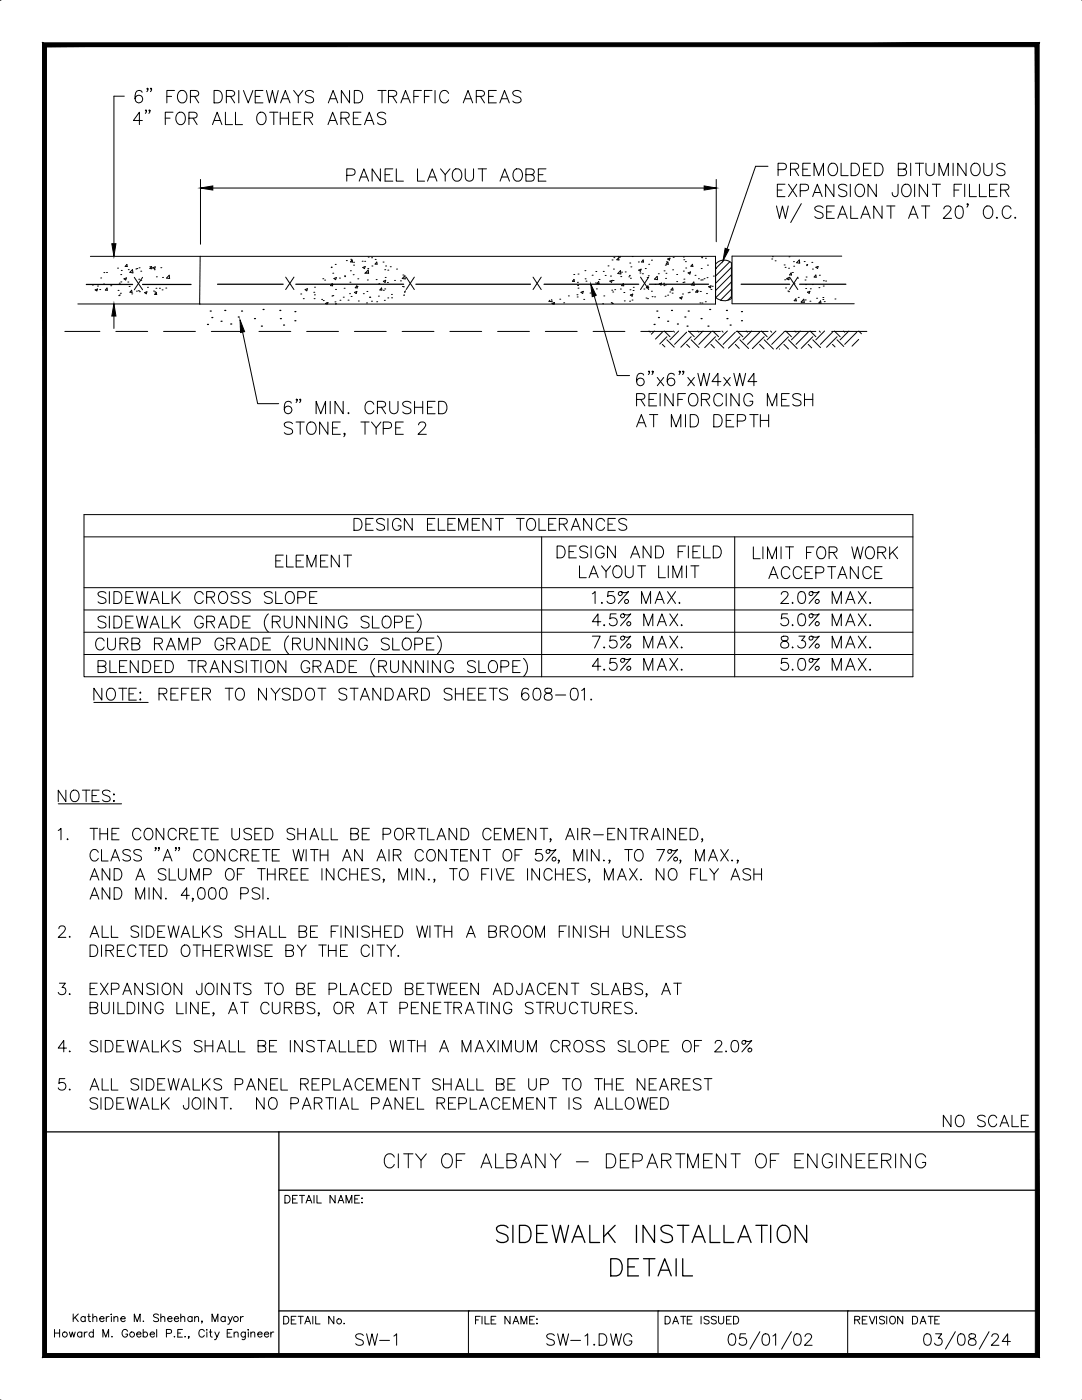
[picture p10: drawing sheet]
<svg xmlns="http://www.w3.org/2000/svg" width="216mm" height="279mm" viewBox="0 0 216 279" stroke-linecap="round" stroke-linejoin="round" font-family="sans-serif">
<defs><g id="words">
<g font-size="6.6">
<text x="97.7" y="249.1">SIDEWALK INSTALLATION</text>
<text x="120.6" y="255.8">DETAIL</text>
</g>
<g font-size="6.2">
<text x="25.4" y="26.1">4&quot; FOR ALL OTHER AREAS</text>
<text x="75.5" y="234.2">CITY OF ALBANY - DEPARTMENT OF ENGINEERING</text>
</g>
<g font-size="5.7">
<text x="68.1" y="37.4">PANEL LAYOUT AOBE</text>
<text x="153.8" y="40.6">EXPANSION JOINT FILLER</text>
<text x="154.2" y="36.3">PREMOLDED BITUMINOUS</text>
<text x="125.9" y="82.2">REINFORCING MESH</text>
<text x="125.9" y="86.4">AT MID DEPTH</text>
<text x="18.3" y="121.7">SIDEWALK CROSS SLOPE</text>
<text x="117.1" y="121.7">1.5% MAX.</text>
<text x="154.5" y="121.7">2.0% MAX.</text>
<text x="117.1" y="130.5">7.5% MAX.</text>
<text x="154.5" y="130.5">8.3% MAX.</text>
<text x="117.1" y="135.1">4.5% MAX.</text>
<text x="154.5" y="135.1">5.0% MAX.</text>
<text x="187" y="226.1">NO SCALE</text>
<text x="69.8" y="269.9">SW-1</text>
<text x="107.9" y="269.9">SW-1.DWG</text>
</g>
<g font-size="5.3">
<text x="69.5" y="106.9">DESIGN ELEMENT TOLERANCES</text>
<text x="54" y="114.3">ELEMENT</text>
<text x="117.1" y="125.9">4.5% MAX.</text>
<text x="154.5" y="125.9">5.0% MAX.</text>
</g>
</g></defs>
<!-- layer: R -->
<g fill="none" stroke="#000" stroke-width=".2">
<path d="M40 37.5h102.9M40 35.8v12.9M142.9 35.8v12.4M18.4 56.9h.1M19 57.8l.5-.1-.2 .4zM19.5 57.1h.1M19.9 57.8h.1M20.1 55.5h.1M20.7 56.7h.1M20.7 54.4h.1M21.3 54.4h.1M21.4 57.5v.4h-.4z"/>
<path d="M22.1 57h.1M23.5 53.5h.1M23.6 58h.1M23.7 59h.1M23.8 56.5h.1M23.8 58.9h.1M24 58.5h.1M24.1 54.8h.1M24.1 56.3h.1M24.2 54h.1M24.7 55.6l.5-.1-.1 .4zM25.3 52.8l.1 .4h-.4z"/>
<path d="M25.5 56.3h.1M25.6 53.8h.1M25.8 57.2h.1M26.3 57.9l.1 .5-.5-.1zM26.3 58.7h.1M26.4 53.8l.1 .7-.6-.1zM26.8 55.4l1.6 2.4M27.1 53.7h.1M27.2 58.1h.1M27.3 53.6h.1M27.6 58h.1M27.7 55.7h.1"/>
<path d="M27.7 53.4h.1M27.8 58.2h.1M28.1 55.9h.1M28.1 54.1h.1M28.4 55.4l-1.6 2.4M28.9 58.4l.4-.2-.1 .4zM29.4 57.3h.1M29.9 53.2h.1M30.2 53.2l.1 .4h-.4zM30.5 53.4l.5-.1-.1 .4zM30.6 58.1h.1M30.8 53.8h.1"/>
<path d="M30.9 58.3h.1M31.1 57.5h.1M31.2 58.4l.1 .4h-.4zM31.2 55.2h.1M31.8 57.5h.1M32.1 53.4h.1M32.3 57.8h.1M32.4 55.4h.1M33.1 57.5h.1M33.8 54.9v.7l-.6-.1zM57 55.3l1.7 2.5M58.7 55.3l-1.7 2.5"/>
<path d="M60 58.7h.1M60.5 59.6h.1M60.9 57.8l.4-.2-.1 .4-.3-.2M62.6 58.3h.1M62.7 59.6h.1M62.7 58.8h.1M62.8 57.3h.1M64.2 59.8h.1M64.4 55.6h.1M64.5 60h.1M64.8 55.9h.1M66.2 53.2v.2h-.1"/>
<path d="M66.2 59.1h.1M66.3 56.6l.1 .4h-.4zM66.3 56.8h.1M66.4 54.5h.1M66.4 59h.1M66.6 55.6l.5-.2-.1 .4zM66.9 52.8h.1M67 57.8h.1M67.7 55.5h.1M67.8 59.9h.1M68.5 59.3h.1M68.7 57.5h.1"/>
<path d="M68.7 55.1h.1M68.8 55.2h.1M69.1 52h.1M69.4 59.9h.1M69.7 58.6h.1M69.8 56.3h.1M69.9 54h.1M70 51.8h.1M70.1 59.2h.1M70.1 52.1h.1M70.3 51.9v.4h-.4zM70.5 54.8h.1"/>
<path d="M70.5 52.3h.1M70.5 52.9h.1M70.7 58.4l.5-.2-.1 .4zM71.2 57l.1 .5-.4-.1zM71.2 57.2h.1M71.4 55.6h.1M72.3 52.1h.1M72.4 53.4l.5-.2-.2 .4zM72.5 58.6h.1M72.8 52.2h.1M72.8 54.5h.1M73.1 54.5h.1"/>
<path d="M73.2 58.2h.1M73.3 55.9h.1M73.4 53.6h.1M73.5 51.3h.1M73.5 53.9l.1 .6-.7-.1zM73.7 59.3h.1M73.8 59.3h.1M74.1 51.4h.1M74.2 53.1h.1M74.9 51.8h.1M75.1 55.8h.1M75.2 52.3v.4h-.4z"/>
<path d="M75.5 59.1h.1M75.6 56.6h.1M76.1 57.5l.1 .4h-.4zM76.4 52.3h.1M76.5 57.9h.1M76.5 56.1l.5-.2-.2 .5zM76.7 59.9h.1M76.8 57.7h.1M76.8 53.8h.1M76.9 55.4h.1M76.9 53.1h.1M77.3 56.4h.1"/>
<path d="M77.4 53.9h.1M77.4 59.5h.1M77.9 53.2h.1M78.1 58.8h.1M78.1 59.4h.1M78.7 56h.1M79.1 53.7h.1M79.9 56h.1M80.3 57.2h.1M80.4 54.9h.1M80.5 57.2h.1M80.7 58.9h.1"/>
<path d="M80.8 55l.1 .7-.6-.1zM80.9 58l-.2 .3h.2M81 55.3l1.7 2.5M82.7 55.3l-1.7 2.5M106.4 55.3l1.6 2.5M108 55.3l-1.6 2.5M110.1 59.8l.1 .4-.7-.1 .2-.2M111.7 59.7h.1M113.4 59.1h.1M114.5 54.8h.1M114.5 55.8l.1 .4-.4-.1zM115.1 58.8h.1"/>
<path d="M115.2 59.3h.1M115.2 56.3h.1M115.3 57h.1M115.3 54.7h.1M115.3 57.5h.1M115.9 58.3l.5-.2-.1 .5zM116.5 59.8h.1M116.7 54h.1M116.8 55.6h.1M116.9 56.1h.1M117.7 58.5h.1M118.2 54.9h.1"/>
<path d="M118.7 58.8h.1M118.8 56.5h.1M118.9 54.2h.1M119 57.7h.1M119.5 56.2v.4h-.4zM119.5 55.8h.1M120.4 54.2h.1M120.5 59.1h.1M120.8 55h.1M121.3 53.1h.1M121.7 56.1l.5-.2-.2 .4zM121.8 55.1h.1"/>
<path d="M122.1 57.9h.1M122.1 51.9h.1M122.3 58.3h.1M122.3 56h.1M122.4 53.7h.1M122.5 51.4h.1M122.7 57.8h.1M123.4 51.2l.3 .2 .1-.2M123.4 51.5l.1 .4-.4-.1zM123.8 57.7h.1M123.8 54l.1 .7-.6-.1zM123.9 55.2h.1"/>
<path d="M124 54.3h.1M124.4 56.6l.1 .4h-.5zM124.5 58.4h.1M124.8 54.3h.1M125.5 55.2h.1M125.6 55h.1M125.7 52.5h.1M125.7 57.8h.1M125.8 58.9l.5-.2-.2 .4zM125.8 55.5h.1M125.9 53.3h.1M126.1 59.9h.1"/>
<path d="M126.1 51.2h.1M126.3 58h.1M126.4 57.3h.1M127.4 52.3h.1M127.4 53.9l.5-.2-.1 .4zM127.7 54.5h.1M127.8 55.3l1.6 2.5M128.2 54.6h.1M128.3 51.9l.1 .4h-.4zM128.5 57.7h.1M128.8 53.6h.1M128.9 59.5h.1"/>
<path d="M129.1 55.4h.1M129.2 59.6h.1M129.3 57.3h.1M129.3 57l.1 .5-.4-.1zM129.3 55h.1M129.4 52.7h.1M129.4 55.3l-1.6 2.5M130 51.9h.1M130 58.1h.1M130.1 59.2h.1M130.6 59.2h.1M130.7 56.8h.1"/>
<path d="M131.1 55.2l.1 .6-.6-.1zM131.4 54.6h.1M131.6 56.7l.4-.2-.1 .4zM132.4 56.5h.1M132.5 57h.1M132.5 54.1h.1M132.7 59.1h.1M132.8 52.9h.1M132.8 56.8h.1M132.8 55.6h.1M132.9 54.5h.1M133 52.3h.1"/>
<path d="M133.2 58.9h.1M133.2 51.7l.5-.2-.1 .4zM133.3 52.3v.4h-.4zM133.6 58.3h.1M134.1 58.5h.1M134.2 53.8h.1M134.2 57.5l.1 .4h-.4zM134.3 51.4h.1M135 56.2h.1M135 54.8h.1M135.6 59.4l.5-.2-.1 .5zM136.2 58.7h.1"/>
<path d="M136.3 56.4h.1M136.4 54.1h.1M136.4 51.3h.1M136.4 51.8h.1M136.5 55.7h.1M136.5 56.3h.1M136.8 52.2h.1M136.8 53.5h.1M137.3 58.4h.1M137.3 54.5l.5-.2-.2 .4zM137.5 58.3h.1M138.1 57.8h.1"/>
<path d="M138.2 52.7l.1 .5-.4-.1zM138.5 56.3v.6h-.6zM138.7 54.9h.1M139.1 57.9l-.3 .4h.4l-.1-.4M139.3 58.1h.1M139.4 55.6h.1M139.7 58.2h.1M139.8 55.9h.1M139.9 53.6h.1M140 51.3h.1M140 51.4h.1M140.1 55.9h.1"/>
<path d="M140.5 55.6h.1M140.8 51.5h.1M141 58.6h.1M141.1 55.4h.1M141.2 52.9h.1M141.4 57.2l.5-.2-.1 .4zM141.9 57.8h.1M142.1 57.1h.1M142.3 55.1h.1M142.8 53.6h.1M144.5 51.9l-1.7 1.7M145.6 52.2l-2.8 2.9"/>
<path d="M145.9 53.4l-3.1 3.1M145.9 54.8l-3.1 3.2M145.9 56.3l-3.1 3.1M145.9 57.7l-2.1 2.2M145.9 59.2l-.7 .7M154 51.7h.1M154.1 51.2h.1M154.7 52h.1M156.5 52.9h.1M156.6 55.8h.1M156.7 53.4h.1M156.7 57.5h.1"/>
<path d="M157 55.7h.1M157 55.6l.5-.2-.1 .4zM157.2 58.1h.1M157.3 55.8h.1M157.4 53.5h.1M157.4 58.2h.1M157.4 51.2h.1M157.6 55.3l1.6 2.5M157.9 54.5v.4h-.4zM158.1 54.4h.1M158.3 52.2h.1M158.4 53.1h.1"/>
<path d="M158.4 56.6h.1M158.8 59.6l.1 .4h-.4zM159.2 55.5h.1M159.2 55.3l-1.6 2.5M159.3 59.4h.1M159.5 51.9l.1 .6-.6-.1zM160.4 59.7l.1 .6h-.6zM160.5 52.2h.1M160.6 55.9h.1M160.7 59.9h.1M160.7 56.8h.1M160.8 57.6h.1"/>
<path d="M160.8 55.3h.1M160.9 53h.1M161 52.8h.1M161.1 58.3l.5-.2-.1 .4zM161.7 57.6h.1M162 52.4h.1M162.1 56.8h.1M162.1 53.7h.1M162.8 54.9l.1 .4h-.4zM162.9 59.5h.1M163.2 53.2l-.4 .1 .3 .3 .2-.4M163.4 57.4h.1"/>
<path d="M163.5 54.9h.1M164.2 59.4h.1M164.2 59.8h.1M164.3 57.1h.1M164.3 56h.1M164.7 56.1h.1M166.6 59.7h.1M65.1 60.5h.1M65.2 60.7l-.2-.1 .4-.2-.1 .3M66.8 60.2h.1M67 60.7l.1-.1v.1M71.5 60.1h.1"/>
<path d="M73.1 60.5h.1M74.1 60.1h.1M75.2 60.2h.1M110.4 60.7l-.2-.1 .4-.2-.1 .3M110.4 60.7l.2-.2v.2M112.5 60.4h.1M120.2 60.6h.1M122 60.4h.1M122.1 60.6h.1M122.2 60.6h.1M124.6 60h.1M125.6 60.1h.1"/>
<path d="M129.5 66.1l.3 .2M130.6 66.1l-.6 .6M132.2 66.3l-1.4 1.4M132.2 68.7l.5 .5M132.5 66.1l1.2 1.1M133.1 67.2l-1.5 1.5M133.1 67.8l1.4 1.5M134.4 66.1l.2 .2M135.4 66.1l-1.7 1.7M137 66.3l-2.4 2.4M137 68.7l.6 .6M137.4 66.1l1.1 1.1"/>
<path d="M137.9 67.2l-2.1 2.1M137.9 67.8l1.6 1.6M139.2 66.1l.2 .2M139.7 60.5h.1M140.1 60.5h.1M140.3 66.1l-1.8 1.7M140.7 60.2h.1M141.9 66.3l-2.5 2.4M141.9 68.7l.7 .7M142.2 66.1l1.2 1.1M142.8 67.2l-2.2 2.2M142.8 67.8l1.6 1.7"/>
<path d="M144.1 66.1l.2 .2M145.1 66.1l-1.7 1.7M146.7 66.3l-2.4 2.4M146.7 68.7l.8 .8M147.1 66.1l1.1 1.1M147.6 67.2l-2.2 2.3M147.6 67.8l1.8 1.8M148.9 66.1l.2 .2M150 66.1l-1.8 1.7M151.6 66.3l-2.5 2.4M151.6 68.7l.9 .9M151.9 66.1l1.2 1.1"/>
<path d="M152.5 67.2l-2.4 2.4M152.5 67.8l1.8 1.9M153.8 66.1l.2 .2M154.8 66.1l-1.7 1.7M155.5 69.6l.1 .1M156.4 66.3l-2.4 2.4M156.4 68.7l.9 .9M156.8 66.1l1.1 1.1M157.3 67.2l-2.4 2.4M157.3 67.8l1.8 1.8M158.6 66.1l.2 .2M159.7 66.1l-1.8 1.7"/>
<path d="M159.9 60.3h.1M161.3 66.3l-2.5 2.4M161.3 68.7l.7 .7M161.6 60.1h.1M161.6 66.1l1.2 1.1M162.2 67.2l-2.3 2.3M162.2 67.8l1.5 1.6M163.5 66.1l.2 .2M163.7 60l.1 .5h-.4zM164.5 60.2h.1M164.5 66.1l-1.7 1.7M166.1 66.3l-2.4 2.4"/>
<path d="M166.1 68.7l.5 .5M166.5 66.1l1.1 1.1M167 67.2l-2.1 2.1M167 67.8l1.4 1.4M168.3 66.1l.3 .2M169.4 66.1l-1.8 1.7M171 66.3l-2.4 2.4M171.3 67.7l-1.3 1.4M171.3 66.1l.6 .5"/>
</g>
<!-- layer: C -->
<g fill="none" stroke="#000" stroke-width=".25">
<path d="M17.2 56.8h9.3M28.4 56.8h9.7M43.4 56.7h13.1M59 56.7h21.5M83 56.7h22.9M108.6 56.7h18.8M129.6 56.7h11.8M147.9 56.7h9.7M159.6 56.7h9.2M41.4 64.7h.1M42 62.1h.1M42.3 63.4h.1"/>
<path d="M44.1 64.1h.1M44.9 62h.1M46 64.7h.1M47.5 63.3h.1M48 65.1h.1M48.2 62.1h.1M50.8 63.6h.1M52.2 65.1h.1M52.5 61.8h.1M55.8 62h.1M55.9 63.6h.1M56.6 64.9h.1"/>
<path d="M58.8 64h.1M58.8 62.2h.1M130.5 64.7h.1M131.1 62.1h.1M131.4 63.4h.1M133.2 64.1h.1M134 62h.1M135.2 64.7h.1M136.7 63.3h.1M137.1 65.1h.1M137.3 62.1h.1M139.9 63.6h.1"/>
<path d="M141.3 65.1h.1M141.6 61.8h.1M144.9 62h.1M145.1 63.6h.1M145.7 64.9h.1M148 62.2h.1M148 64h.1"/>
</g>
<!-- layer: Y -->
<g fill="none" stroke="#000" stroke-width=".2">
<path d="M142.8 52.7v6.7M142.8 52.7a2.16 2.16 0 0 1 3.1-.2v7.1a2.51 2.51 0 0 1-3.1-.3M12.9 66.1h7M23.1 66.1h6.4M32.6 66.1h6.4M42.2 66.1h6.3M51.7 66.1h6.3M61.2 66.1h6.3M70.7 66.1h6.4M80.2 66.1h6.4M89.8 66.1h6.3M99.3 66.1h6.3"/>
<path d="M108.8 66.1h6.4M118.3 66.1h6.4M127.9 66.1h6.3M137.4 66.1h6.3M146.9 66.1h6.4M156.4 66.1h6.4M166 66.1h7"/>
</g>
<!-- layer: G -->
<path d="M18 51.2h124.8v9.5h-103l.1-9.5M168 51.1h-21.9v9.5h24.4M15.5 60.7h24.4" fill="none" stroke="#000" stroke-width=".2"/>
<!-- layer: TEXT -->
<g fill="none" stroke="#000" stroke-width=".2">
<path d="M28.4 18.4a.7 .7 0 0 0-.7-.4 .7 .7 0 0 0-.6 .5 1.73 1.73 0 0 0 .2 1.9 .76 .76 0 0 0 1.1-.4 .76 .76 0 0 0-.5-1 .76 .76 0 0 0-1 .7M29.5 17.7l-.1 .1-.1-.1 .1-.1a.46 .46 0 0 1-.1 .7M30.2 17.7l-.1 .1-.1-.1 .1-.1 .1 .1-.2 .6M34.8 18.1h-1.5v2.4M35.9 18.2a1.13 1.13 0 0 1 1.3 .4 1.13 1.13 0 0 1 0 1.3 .9 .9 0 0 1-1.1 .6 .9 .9 0 0 1-.7-.9 1.55 1.55 0 0 1 .5-1.4zM38 19.2l1.4-.1a.56 .56 0 0 0 0-.9l-1.4-.1v2.4M42.7 18.1h.8a1.32 1.32 0 0 1 .9 1.2 1.32 1.32 0 0 1-.9 1.2h-.8zM45.2 19.2l1.4-.1a.56 .56 0 0 0 0-.9l-1.4-.1v2.4M47.6 18.1v2.4M48.6 18.1l.9 2.4 1-2.4M52.5 18.1h-1.6v2.4M53.2 18.1l.6 2.4 .6-2.4 .5 2.4 .6-2.4"/>
<path d="M58.6 18.1l.9 1.1 1-1.1M62.6 18.4a.91 .91 0 0 0-.9-.4 .91 .91 0 0 0-.8 .6l.3 .4 .9 .3a.59 .59 0 0 1 .5 .5 .59 .59 0 0 1-.3 .6 1.08 1.08 0 0 1-1.4-.2M69.7 18.1v2.4l-1.6-2.4v2.4M70.7 18.1h.8a1.32 1.32 0 0 1 .9 1.2 1.32 1.32 0 0 1-.9 1.2h-.8zM75.4 18.1h1.6M76.2 18.1v2.4M77.5 19.2l1.4-.1a.56 .56 0 0 0 0-.9l-1.4-.1v2.4M80.3 19.7h1.2M82.6 19.2h.9M84.1 18.1h-1.5v2.4M84.7 19.2h.9M86.2 18.1h-1.5v2.4"/>
<path d="M86.8 18.1v2.4M89.5 18.6a.92 .92 0 0 0-1-.5 .92 .92 0 0 0-.8 .9 1.08 1.08 0 0 0 .3 1.2 1.08 1.08 0 0 0 1.2 .2l.3-.5M92.8 19.7h1.2M95 19.2l1.4-.1a.56 .56 0 0 0 0-.9l-1.4-.1v2.4M95.9 19.2l.8 1.3M97.5 19.2h.9M99 18.1h-1.5v2.4h1.5M100.1 19.7h1.2M104 18.4a.93 .93 0 0 0-.9-.4 .93 .93 0 0 0-.8 .6l.3 .4 .9 .3a.61 .61 0 0 1 .2 1.1 1.12 1.12 0 0 1-1.4-.2M56 20.5l.9-2.4 1 2.4M65.5 20.5l1-2.4 .9 2.4M80 20.5l.9-2.4 1 2.4"/>
<path d="M92.4 20.5l1-2.4 .9 2.4M99.7 20.5l1-2.4 .9 2.4M154.9 41.1l.6 2.5 .6-2.5 .6 2.5 .6-2.5M159.9 40.6l-2.1 3.8M164.2 41.5a.93 .93 0 0 0-.9-.4 .93 .93 0 0 0-.7 .6 1.3 1.3 0 0 0 1.2 .7 .59 .59 0 0 1 .4 .5 .59 .59 0 0 1-.2 .6 1.12 1.12 0 0 1-1.4-.3M166.5 41.1h-1.5v2.5h1.5M167.2 43.6l.9-2.5 1 2.5M167.5 42.8h1.2M169.8 41.1v2.5h1.4M171.8 43.6l.9-2.5 1 2.5M172.1 42.8h1.2M176 41.1v2.5l-1.7-2.5v2.5"/>
<path d="M177.8 41.1v2.5M181.3 43.6l.9-2.5 1 2.5M181.6 42.8h1.2M184.7 41.1v2.5M188.3 41.7l.3-.5 .7-.1a.59 .59 0 0 1 .3 .9l-1.4 1.6h1.7M190.9 41.2a.8 .8 0 0 1 1.2 .4 2.14 2.14 0 0 1-.2 1.9 .79 .79 0 0 1-1.2-.4 2.11 2.11 0 0 1 .2-1.9zM196.4 41.5a.91 .91 0 0 1 1.1-.4 .91 .91 0 0 1 .6 .9 1.08 1.08 0 0 1-.2 1.2 1.08 1.08 0 0 1-1.2 .3 1.53 1.53 0 0 1-.3-2zM198.9 43.3l-.1 .2 .1 .1 .2-.1M201.7 41.7a.9 .9 0 0 0-1-.6 .9 .9 0 0 0-.7 .9 1.08 1.08 0 0 0 .2 1.2 1.08 1.08 0 0 0 1.2 .3l.3-.5M202.6 43.3l-.1 .2 .1 .1 .1-.1M59.3 79.8l-.1 .1-.1-.1 .1-.2 .1 .2-.2 .5M60 79.8l-.1 .1-.1-.1 .1-.2a.46 .46 0 0 1-.1 .7"/>
<path d="M128.4 74.9a.7 .7 0 0 0-.6-.4 .7 .7 0 0 0-.7 .5 1.73 1.73 0 0 0 .3 1.9 .76 .76 0 0 0 1.1-.4 .76 .76 0 0 0-.5-1 .76 .76 0 0 0-1 .7M129.6 74.1l-.1 .2-.1-.2 .1-.1a.46 .46 0 0 1-.1 .7M130.3 74.1l-.1 .2-.1-.2 .1-.1 .1 .1-.2 .6M131.1 75.3l1.3 1.7M132.4 75.3l-1.3 1.7M134.6 74.9a.71 .71 0 0 0-.7-.4 .71 .71 0 0 0-.6 .5 1.73 1.73 0 0 0 .2 1.9 .76 .76 0 0 0 1.1-.4 .76 .76 0 0 0-.5-1 .76 .76 0 0 0-1 .7M135.7 74.1l-.1 .2-.1-.2 .1-.1a.46 .46 0 0 1-.1 .7M136.4 74.1l-.1 .2-.1-.2 .1-.1 .1 .1v.3l-.2 .3M137.2 75.3l1.4 1.7M138.6 75.3l-1.4 1.7M139.3 74.5l.5 2.5 .6-2.5 .6 2.5 .6-2.5M143.8 76.2h-1.7l1.2-1.7v2.5"/>
<path d="M144.4 75.3l1.3 1.7M145.7 75.3l-1.3 1.7M146.4 74.5l.6 2.5 .6-2.5 .6 2.5 .6-2.5M151 76.2h-1.8l1.2-1.7v2.5M58.1 80.5a.7 .7 0 0 0-.7-.4 .7 .7 0 0 0-.6 .5 1.84 1.84 0 0 0 .3 1.8 .76 .76 0 0 0 1.1-.3 .76 .76 0 0 0-.5-1 .76 .76 0 0 0-1 .6M58.4 84.6a1.12 1.12 0 0 0-1.7 0 .61 .61 0 0 0 .5 .7l.7 .2a.59 .59 0 0 1 .4 .5 .59 .59 0 0 1-.2 .6 1.17 1.17 0 0 1-1.4-.3M59.1 84.2h1.6M59.9 84.2v2.5M61.4 84.6a.92 .92 0 0 1 1.1-.3 .92 .92 0 0 1 .6 .9 1.08 1.08 0 0 1-.3 1.1 1.08 1.08 0 0 1-1.1 .3 1.56 1.56 0 0 1-.3-2zM63.1 82.6v-2.5l.9 2.5 1-2.5v2.5M65.4 84.2v2.5l-1.6-2.5v2.5M65.9 80.1v2.5"/>
<path d="M66.4 85.4h.9M67.9 84.2h-1.5v2.5h1.5M68.5 80.1v2.5l-1.7-2.5v2.5M68.8 86.6l-.1 .1-.1-.1 .1-.2 .1 .2-.2 .6M69.5 82.3l-.1 .1 .1 .2 .2-.2M72 84.2h1.7M72.8 84.2v2.5M74.1 84.2l1 1.2 .9-1.2M74.6 80.7a.9 .9 0 0 0-1-.6 .9 .9 0 0 0-.8 .9 1.08 1.08 0 0 0 .3 1.2 1.08 1.08 0 0 0 1.2 .2l.3-.4M75.1 85.4v1.3M75.3 81.3l1.4-.1a.56 .56 0 0 0 0-1l-1.4-.1v2.5M76.1 81.3l.8 1.3"/>
<path d="M76.5 85.5h1a.65 .65 0 0 0 .7-.6 .65 .65 0 0 0-.7-.7h-1v2.5M77.8 80.1v1.8a.84 .84 0 0 0 .8 .7 .84 .84 0 0 0 .8-.7v-1.8M79 85.4h.9M80.5 84.2h-1.5v2.5h1.5M82 80.5a.93 .93 0 0 0-.9-.4 .93 .93 0 0 0-.8 .6l.3 .3 .9 .4a.59 .59 0 0 1 .5 .4 .59 .59 0 0 1-.2 .6 1.12 1.12 0 0 1-1.5-.2M82.7 80.1v2.5M82.7 81.3h1.6M83.5 84.8l.2-.3a.8 .8 0 0 1 1-.2 .56 .56 0 0 1 .1 .9l-1.4 1.5h1.7M84.3 80.1v2.5M85.3 81.3h.9M86.8 80.1h-1.5v2.5h1.5M87.5 80.1h.8a1.32 1.32 0 0 1 .9 1.2 1.32 1.32 0 0 1-.9 1.3h-.8z"/>
<path d="M13.1 157.7v2.3l-1.5-2.3v2.3M14.5 157.8a1.05 1.05 0 0 1 1.2 .4 1.05 1.05 0 0 1 0 1.2 .84 .84 0 0 1-1 .6 .84 .84 0 0 1-.7-.9 1.38 1.38 0 0 1 .5-1.3zM16.4 157.7h1.5M17.2 157.7v2.3M18.4 158.8h.8M19.8 157.7h-1.4v2.3h1.4M22 158a.87 .87 0 0 0-1.6 .2l.3 .4 .8 .3a.57 .57 0 0 1 .5 .4 .57 .57 0 0 1-.2 .6 1.05 1.05 0 0 1-1.4-.3M22.7 158.5l.1 .1-.1 .1-.1-.1zM22.7 159.7l.1 .2-.1 .1-.1-.1zM11.6 165.7l.6-.4v2.3M11.6 160.4h12.7M13.5 167.4l-.1 .1 .1 .1 .1-.1"/>
<path d="M18 175.6l.9-2.2 .8 2.2M18 179.5l.9-2.3 .8 2.3M18 165.3h1.5M18.3 174.9h1.1M18.3 178.7h1.1M18.7 165.3v2.3M19.6 170.1a.85 .85 0 0 0-.9-.6 .85 .85 0 0 0-.7 .9 1.01 1.01 0 0 0 .2 1.1 1.01 1.01 0 0 0 1.1 .2l.3-.4M19.9 165.3v2.3M19.9 166.4h1.6M20.3 169.5v2.3h1.3M21.5 165.3v2.3M21.9 173.4v2.2l-1.5-2.2v2.2"/>
<path d="M21.9 177.2v2.3l-1.5-2.3v2.3M22.1 171.8l.9-2.3 .9 2.3M22.3 166.4h.9M22.4 171.1h1.1M22.8 173.4h.7a1.22 1.22 0 0 1 .8 1.1 1.22 1.22 0 0 1-.8 1.1h-.7zM22.8 177.2h.7a1.22 1.22 0 0 1 .8 1.1 1.22 1.22 0 0 1-.8 1.2h-.7zM23.7 165.3h-1.4v2.3h1.4M26 169.9a.85 .85 0 0 0-.8-.4 .85 .85 0 0 0-.7 .6l.2 .3 .9 .4a.55 .55 0 0 1 .4 .4 .55 .55 0 0 1-.2 .5 1.08 1.08 0 0 1-1.3-.2M27.1 175.6l.9-2.2 .9 2.2M27.1 179.5v-2.3l.9 2.3 .9-2.3v2.3M27.5 174.9h1M28.1 165.8a.85 .85 0 0 0-1-.5 .85 .85 0 0 0-.6 .9 1.02 1.02 0 0 0 .2 1.1 1.02 1.02 0 0 0 1.1 .2l.3-.5"/>
<path d="M28.2 169.9a.85 .85 0 0 0-.8-.4 .85 .85 0 0 0-.7 .6l.2 .3 .9 .4a.6 .6 0 0 1 .4 .7 1.02 1.02 0 0 1-1.5 0M29 165.6a.85 .85 0 0 1 .9-.3 .85 .85 0 0 1 .6 .9 1.02 1.02 0 0 1-.2 1.1 1.02 1.02 0 0 1-1.1 .2 1.4 1.4 0 0 1-.2-1.9zM29.7 177.2v2.3M31.2 169.2l-.2 .1-.1-.1 .1-.1 .2 .1-.3 .6M31.8 169.2l-.1 .1-.1-.1 .1-.1a.43 .43 0 0 1-.1 .7M32.1 177.2v2.3l-1.5-2.3v2.3M32.6 171.8l.8-2.3 .9 2.3M32.7 165.3v2.3l-1.5-2.3v2.3M32.9 171.1h1.1M33.1 173.7a.85 .85 0 0 0-.8-.4 .85 .85 0 0 0-.7 .6l.2 .3 .9 .4a.55 .55 0 0 1 .4 .4 .55 .55 0 0 1-.2 .5 1.08 1.08 0 0 1-1.3-.2M33.1 179.2l-.1 .1 .1 .2 .1-.2M33.8 173.4v2.2h1.3"/>
<path d="M35.2 165.8a.84 .84 0 0 0-1-.5 .84 .84 0 0 0-.7 .9 1 1 0 0 0 .3 1.1 1 1 0 0 0 1 .2l.4-.5M35.2 169.2l-.1 .1-.1-.1 .1-.1a.43 .43 0 0 1-.1 .7M35.6 173.4v1.6a.77 .77 0 0 0 .8 .6 .77 .77 0 0 0 .7-.6v-1.6M35.8 166.4l1.3-.1a.51 .51 0 0 0 0-.9l-1.3-.1v2.3M35.8 169.2l-.1 .1-.1-.1 .1-.1a.42 .42 0 0 1-.1 .7M36.6 166.4l.8 1.2M37.8 178.7h-1.6l1.1-1.5v2.3M38 175.6v-2.2l.9 2.2 .9-2.2v2.2M38.1 166.4h.9M38.5 179.3l-.1 .2-.1-.2 .1-.1 .1 .1-.2 .6M39.5 165.3h-1.4v2.3h1.4M39.8 177.3a.73 .73 0 0 1 1 .3 1.92 1.92 0 0 1-.2 1.7 .74 .74 0 0 1-1.1-.3 1.8 1.8 0 0 1 .3-1.7z"/>
<path d="M40.2 165.3h1.5M40.3 170.1a.85 .85 0 0 0-1-.6 .85 .85 0 0 0-.6 .9 1.01 1.01 0 0 0 .2 1.1 1.01 1.01 0 0 0 1.1 .2l.3-.4M40.6 174.6h1a.6 .6 0 0 0 .6-.6 .6 .6 0 0 0-.6-.6h-1v2.2M40.9 165.3v2.3M41.4 169.7a1.1 1.1 0 0 1 1.3 .4 1.1 1.1 0 0 1-.2 1.4 .85 .85 0 0 1-1 .3 .85 .85 0 0 1-.6-.8 1.37 1.37 0 0 1 .5-1.3zM41.9 177.3a.74 .74 0 0 1 1.1 .3 1.92 1.92 0 0 1-.2 1.7 .77 .77 0 0 1-1.1-.3 1.88 1.88 0 0 1 .2-1.7zM42.1 166.4h.9M43.6 165.3h-1.5v2.3h1.5M44.1 177.3a.75 .75 0 0 1 1.1 .3 1.92 1.92 0 0 1-.2 1.7 .77 .77 0 0 1-1.1-.3 1.96 1.96 0 0 1 .2-1.7zM44.9 169.5v2.3l-1.6-2.3v2.3M45.4 173.5a1.06 1.06 0 0 1 1.2 .3 1.06 1.06 0 0 1 0 1.3 .84 .84 0 0 1-.9 .5 .84 .84 0 0 1-.7-.8 1.44 1.44 0 0 1 .4-1.3zM46.3 165.3v1.6a.77 .77 0 0 0 .7 .7 .77 .77 0 0 0 .8-.7v-1.6"/>
<path d="M47.4 170.1a.84 .84 0 0 0-1-.6 .84 .84 0 0 0-.7 .9 .99 .99 0 0 0 .2 1.1 .99 .99 0 0 0 1.1 .2l.4-.4M47.4 174.5h.8M48 170.6h1a.61 .61 0 0 0 .6-.6l-.3-.3-.3-.2h-1v2.3M48 178.4h1a.6 .6 0 0 0 .6-.6 .6 .6 0 0 0-.6-.6h-1v2.3M48.8 173.4h-1.4v2.2M48.8 170.6l.8 1.2M50.2 165.6a.87 .87 0 0 0-1.5 .2l.2 .4 .9 .3a.58 .58 0 0 1 .2 1 1.05 1.05 0 0 1-1.3-.2M50.3 170.6h.9M50.8 166.4h.9M51.4 173.4h1.5M51.7 169.5h-1.4v2.3h1.4M51.8 177.5a.85 .85 0 0 0-.8-.4 .85 .85 0 0 0-.7 .6l.2 .3 .9 .4a.55 .55 0 0 1 .4 .4 .55 .55 0 0 1-.2 .5 1.04 1.04 0 0 1-1.3-.2"/>
<path d="M52.2 173.4v2.2M52.3 165.3h-1.5v2.3h1.5M52.4 169.5h1.5M52.5 177.2v2.3M52.9 165.3h.8a1.22 1.22 0 0 1 .8 1.2 1.22 1.22 0 0 1-.8 1.1h-.8zM53.1 169.5v2.3M53.4 174.5h1.5M53.4 173.4v2.2M53.5 179.2l-.1 .1 .1 .2 .1-.2M54.3 170.6h.9M54.9 173.4v2.2M55.8 169.5h-1.5v2.3h1.5"/>
<path d="M55.8 174.5l1.2-.2a.51 .51 0 0 0 0-.8l-1.2-.1v2.2M56.5 174.5l.8 1.1M58 174.5h.9M58.5 169.5l.5 2.3 .6-2.3 .5 2.3 .5-2.3M58.8 165.6a.87 .87 0 0 0-1.5 .2l.2 .4 .9 .3a.56 .56 0 0 1 .4 .4 .56 .56 0 0 1-.2 .6 1.01 1.01 0 0 1-1.3-.2M59.4 173.4h-1.4v2.2h1.4M59.4 166.4h1.6M59.4 165.3v2.3M60.1 174.5h.9M61 165.3v2.3M61.1 169.5v2.3M61.5 173.4h-1.4v2.2h1.4"/>
<path d="M61.8 167.6l.9-2.3 .9 2.3M62 169.5h1.5M62.2 166.8h1M62.7 169.5v2.3M63.9 170.6h1.5M63.9 169.5v2.3M64.2 165.3v2.3h1.3M64.2 173.4v2.2M65.4 169.5v2.3M66.1 165.3v2.3h1.3M66.6 173.4v2.2l-1.5-2.2v2.2M68.4 171.8l.8-2.3 .9 2.3"/>
<path d="M68.7 171.1h1.1M69.1 173.9a.84 .84 0 0 0-.9-.5 .84 .84 0 0 0-.7 .8 1 1 0 0 0 .2 1.1 1 1 0 0 0 1.1 .2l.3-.4M69.8 174.5h1.5M69.8 173.4v2.2M70 166.4l1.3-.1a.53 .53 0 0 0 0-.9l-1.3-.1v2.3h1a.61 .61 0 0 0 .5-.6 .61 .61 0 0 0-.5-.6M71.3 173.4v2.2M72.2 174.5h.8M72.3 169.5v2.3l-1.5-2.3v2.3M72.3 166.4h.9M73.6 173.4h-1.4v2.2h1.4M73.7 165.3h-1.4v2.3h1.4M75.2 171.8l.9-2.3 .9 2.3"/>
<path d="M75.6 171.1h1M75.8 173.7a.85 .85 0 0 0-.9-.4 .85 .85 0 0 0-.6 .6l.2 .3 .8 .4a.55 .55 0 0 1 .5 .4 .55 .55 0 0 1-.2 .5 1.08 1.08 0 0 1-1.3-.2M76.4 166.5h1a.59 .59 0 0 0 .6-.6 .59 .59 0 0 0-.6-.6h-1v2.3M76.6 175.5l-.1 .1-.1-.1 .1-.1 .1 .1-.2 .6M77.6 169.5v2.3M78.5 170.6h1a.57 .57 0 0 0 .5-.6l-.2-.3-.3-.2h-1v2.3M79.1 165.4a1.05 1.05 0 0 1 1.3 .4 1.05 1.05 0 0 1-.1 1.2 .84 .84 0 0 1-.9 .6 .84 .84 0 0 1-.7-.9 1.38 1.38 0 0 1 .4-1.3zM79.2 170.6l.8 1.2M79.6 175.6v-2.2l.9 2.2 .8-2.2v2.2M81.1 166.4l1.3-.1a.51 .51 0 0 0 0-.9l-1.3-.1v2.3M81.9 166.4l.7 1.2M82.2 173.4v2.2"/>
<path d="M83.4 165.3h1.5M84.2 165.3v2.3M84.5 170.1a.84 .84 0 0 0-1-.6 .84 .84 0 0 0-.7 .9 1 1 0 0 0 .3 1.1 1 1 0 0 0 1.1 .2l.3-.4M84.6 173.4v2.2l-1.5-2.2v2.2M85.3 165.3v2.3h1.4M85.3 169.9a.84 .84 0 0 1 1-.3 .84 .84 0 0 1 .6 .8 .99 .99 0 0 1-.2 1.1 .99 .99 0 0 1-1.1 .2 1.4 1.4 0 0 1-.3-1.8zM85.6 175.4l-.2 .1 .2 .1 .1-.1M86.8 175.5l-.1 .1-.1-.1 .1-.1 .1 .1-.2 .6M87.2 167.6l.9-2.3 .8 2.3M87.5 166.8h1.1M89 169.5v2.3l-1.5-2.3v2.3M89.7 173.4h1.5"/>
<path d="M89.9 169.5h1.5M90.5 173.4v2.2M90.7 169.5v2.3M91.1 165.3v2.3l-1.5-2.3v2.3M91.9 170.6h.9M92 165.3h.8a1.22 1.22 0 0 1 .7 1.2 1.22 1.22 0 0 1-.7 1.1h-.8zM92.1 173.5a1.06 1.06 0 0 1 1.2 .3 1.06 1.06 0 0 1 0 1.3 .84 .84 0 0 1-1 .5 .84 .84 0 0 1-.6-.8 1.44 1.44 0 0 1 .4-1.3zM93.3 169.5h-1.4v2.3h1.4M95.5 169.5v2.3l-1.5-2.3v2.3M96.1 174.5h.9M96.4 169.5h1.5M97.1 169.5v2.3"/>
<path d="M97.5 173.4h-1.4v2.2M98 165.8a.84 .84 0 0 0-1-.5 .84 .84 0 0 0-.6 .9 1 1 0 0 0 .2 1.1 1 1 0 0 0 1 .2l.4-.5M98.1 173.4v2.2M98.6 166.4h.9M99 173.4l.8 2.2 .9-2.2M100 165.3h-1.4v2.3h1.4M100.7 167.6v-2.3l.9 2.3 .8-2.3v2.3M100.8 169.7a1.06 1.06 0 0 1 1.2 .3 1.06 1.06 0 0 1 0 1.3 .84 .84 0 0 1-1 .5 .84 .84 0 0 1-.6-.8 1.44 1.44 0 0 1 .4-1.3zM101.1 174.5h.9M102.6 173.4h-1.5v2.2h1.5M102.8 170.6h.8M103.3 166.4h.9"/>
<path d="M104.2 169.5h-1.4v2.3M104.7 165.3h-1.4v2.3h1.4M105.3 173.4v2.2M106.9 165.3v2.3l-1.5-2.3v2.3M107.7 173.4v2.2l-1.6-2.2v2.2M107.8 165.3h1.5M108.1 169.5h-1.1l-.1 1a.81 .81 0 0 1 1.2 0 .81 .81 0 0 1-.1 1.2 .81 .81 0 0 1-1.2-.3M108.5 165.3v2.3M109.5 169.5l.2 .3a.43 .43 0 0 1-.5 .5l-.2-.4a.46 .46 0 0 1 .7-.2 1.09 1.09 0 0 0 1.2-.2l-1.9 2.3M109.9 167.5l-.1 .1-.1-.1 .1-.1a.43 .43 0 0 1-.1 .6M110.2 173.9a.84 .84 0 0 0-1-.6 .84 .84 0 0 0-.7 .9 .99 .99 0 0 0 .2 1.1 .99 .99 0 0 0 1.1 .2l.4-.4M110.3 171.2l.4-.1 .2 .2-.1 .4-.4 .1-.2-.2z"/>
<path d="M110.8 174.5h1.6M110.8 173.4v2.2M111.6 171.7l-.1 .1-.1-.1 .1-.1 .1 .1-.2 .6M112.4 173.4v2.2M112.9 167.6l.8-2.3 .9 2.3M113.2 166.8h1.1M113.2 174.5h.9M114.5 171.8v-2.3l.9 2.3 .9-2.3v2.3M114.6 173.4h-1.4v2.2h1.4M115.3 165.3v2.3M116.1 166.4l1.4-.1a.53 .53 0 0 0 0-.9l-1.4-.1v2.3M116.8 173.7a.85 .85 0 0 0-.8-.4 .85 .85 0 0 0-.7 .6l.2 .3 .9 .4a.55 .55 0 0 1 .4 .4 .55 .55 0 0 1-.2 .5 1.08 1.08 0 0 1-1.3-.2"/>
<path d="M116.9 166.4l.8 1.2M117.1 169.5v2.3M117.7 175.5l-.1 .1-.1-.1 .1-.1 .1 .1-.2 .6M118.4 166.6h2M119.5 169.5v2.3l-1.5-2.3v2.3M120.5 171.6l-.1 .1 .1 .1 .1-.1M120.6 175.6v-2.2l.9 2.2 .9-2.2v2.2M121.3 166.4h.8M121.7 171.7l-.1 .1-.1-.1 .1-.1 .1 .1-.2 .6M122.7 165.3h-1.4v2.3h1.4M123.2 175.6l.9-2.2 .9 2.2M123.5 174.9h1.2"/>
<path d="M124.7 169.5h1.5M124.9 165.3v2.3l-1.6-2.3v2.3M125.4 169.5v2.3M125.6 173.4l1.5 2.2M125.7 165.3h1.6M126.5 165.3v2.3M126.8 169.9a.84 .84 0 0 1 1-.3 .84 .84 0 0 1 .5 .8 .99 .99 0 0 1-.2 1.1 .99 .99 0 0 1-1.1 .2 1.4 1.4 0 0 1-.2-1.8zM127.1 173.4l-1.5 2.2M127.7 166.4h1a.58 .58 0 0 0 .5-.7l-.2-.3-.3-.1h-1v2.3M127.9 175.4l-.1 .1 .1 .1 .1-.1M128.5 166.4l.7 1.2M130 167.6l.9-2.3 .8 2.3"/>
<path d="M130.3 166.8h1.1M131.1 169.5h1.5l-1.1 2.3M132.4 165.3v2.3M132.5 173.4v2.2l-1.5-2.2v2.2M133.8 169.5l.2 .3-.1 .4-.4 .1-.3-.4a.46 .46 0 0 1 .8-.2 1.05 1.05 0 0 0 1.2-.2l-2 2.3M133.8 173.5a1.06 1.06 0 0 1 1.2 .3 1.06 1.06 0 0 1 0 1.3 .84 .84 0 0 1-1 .5 .84 .84 0 0 1-.7-.8 1.44 1.44 0 0 1 .5-1.3zM134.8 165.3v2.3l-1.6-2.3v2.3M135.6 166.4h.9M135.8 171.7l-.1 .1-.1-.1 .1-.1 .1 .1-.2 .6M137.1 165.3h-1.5v2.3h1.5M137.7 165.3h.8a1.22 1.22 0 0 1 .8 1.2 1.22 1.22 0 0 1-.8 1.1h-.8zM137.8 174.5h.9"/>
<path d="M138.8 171.8v-2.3l.9 2.3 .8-2.3v2.3M139.2 173.4h-1.4v2.2M139.8 173.4v2.2h1.3M140.2 167.5l-.1 .1-.1-.1 .1-.1a.43 .43 0 0 1-.1 .6M141.4 171.8l.9-2.3 .9 2.3M141.6 173.4l.9 1.1 .9-1.1M141.7 171.1h1.1M142.5 174.5v1.1M143.8 169.5l1.5 2.3M145.3 169.5l-1.5 2.3M145.9 175.6l.8-2.2 .9 2.2M146.1 171.6l-.1 .1 .1 .1 .1-.1"/>
<path d="M146.2 174.9h1.1M147.3 171.7l-.1 .1-.1-.1 .1-.1 .1 .1-.2 .6M149.8 173.7a.85 .85 0 0 0-.9-.4 .85 .85 0 0 0-.6 .6l.2 .3 .9 .4a.55 .55 0 0 1 .4 .4 .55 .55 0 0 1-.2 .5 1.08 1.08 0 0 1-1.3-.2M150.4 174.5h1.6M150.4 173.4v2.2M152 173.4v2.2M11.7 185.3l.3-.4 .6-.1a.56 .56 0 0 1 .3 .9l-1.3 1.4h1.5M11.9 196.2h1.1l-.6 .9a.76 .76 0 0 1 .7 1 .76 .76 0 0 1-1.2 .3l-.3-.3M13.9 186.9l-.1 .1 .1 .1 .1-.1M13.9 198.3l-.1 .1 .1 .1 .1-.1M18 187.1l.9-2.3 .8 2.3M18 188.6h.7a1.22 1.22 0 0 1 .8 1.1 1.22 1.22 0 0 1-.8 1.2h-.7z"/>
<path d="M18 197.3h.9M18.3 186.3h1.1M19.4 196.2h-1.4v2.3h1.4M20 196.2l1.6 2.3M20.3 188.6v2.3M20.4 184.8v2.3h1.3M21.1 189.7h1a.61 .61 0 0 0 .6-.7l-.3-.3-.3-.1h-1v2.3M21.6 196.2l-1.6 2.3M21.9 189.7l.8 1.2M22.2 184.8v2.3h1.3M22.2 197.4l1.3-.1a.6 .6 0 0 0 .2-.7 .6 .6 0 0 0-.5-.4h-1v2.3M23.4 189.7h.9"/>
<path d="M24.5 198.5l.9-2.3 .8 2.3M24.8 188.6h-1.4v2.3h1.4M24.8 197.7h1.1M27.1 189.1a.84 .84 0 0 0-.9-.5 .84 .84 0 0 0-.7 .9 1 1 0 0 0 .2 1.1 1 1 0 0 0 1.1 .2l.3-.5M27.7 185.1a.85 .85 0 0 0-.9-.3 .85 .85 0 0 0-.7 .5l.3 .4 .8 .3a.55 .55 0 0 1 .5 .4 .55 .55 0 0 1-.2 .6 1.08 1.08 0 0 1-1.4-.2M27.8 188.6h1.5M28.3 184.8v2.3M28.4 196.2v2.3l-1.5-2.3v2.3M28.5 188.6v2.3M29.2 184.8h.8a1.22 1.22 0 0 1 .7 1.1 1.22 1.22 0 0 1-.7 1.2h-.8zM29.7 189.7h.9M30.8 196.5a.86 .86 0 0 0-.8-.3 .86 .86 0 0 0-.7 .6l.2 .3 .9 .3a.55 .55 0 0 1 .4 .4 .55 .55 0 0 1-.2 .6 1.08 1.08 0 0 1-1.3-.2"/>
<path d="M31.2 188.6h-1.5v2.3h1.5M31.5 185.9h.8M31.5 196.2v2.3M31.8 188.6h.8a1.22 1.22 0 0 1 .7 1.1 1.22 1.22 0 0 1-.7 1.2h-.8zM32.6 196.5a.85 .85 0 0 1 .9-.3 .85 .85 0 0 1 .6 .9 .99 .99 0 0 1-.2 1.1 .99 .99 0 0 1-1.1 .2 1.43 1.43 0 0 1-.2-1.9zM32.9 184.8h-1.4v2.3h1.4M33.5 184.8l.6 2.3 .5-2.3 .6 2.3 .5-2.3M36.2 187.1l.8-2.3 .9 2.3M36.3 196.2v2.3l-1.6-2.3v2.3M36.4 188.9a.84 .84 0 0 1 .9-.3 .84 .84 0 0 1 .6 .9 .99 .99 0 0 1-.2 1.1 .99 .99 0 0 1-1.1 .2 1.4 1.4 0 0 1-.2-1.9zM36.5 186.3h1.1M38.5 184.8v2.3h1.4"/>
<path d="M38.5 188.6h1.6M39.3 188.6v2.3M40.3 196.2v1.8l-.1 .3a.53 .53 0 0 1-.9 0l-.1-.6M40.4 184.8v2.3M40.5 189.7h1.5M40.5 188.6v2.3M40.9 185.8l1 1.3M41.2 196.5a.85 .85 0 0 1 .9-.3 .85 .85 0 0 1 .6 .9 1.01 1.01 0 0 1-.2 1.1 1.01 1.01 0 0 1-1.1 .2 1.4 1.4 0 0 1-.2-1.9zM41.9 184.8l-1.5 1.5M42 188.6v2.3M42.9 189.7h.9M43.3 196.2v2.3"/>
<path d="M44.2 185.1a.85 .85 0 0 0-.8-.4 .85 .85 0 0 0-.7 .6l.2 .4 .9 .3a.55 .55 0 0 1 .4 .4 .55 .55 0 0 1-.2 .6 1.04 1.04 0 0 1-1.3-.2M44.3 188.6h-1.4v2.3h1.4M45 189.7h1a.61 .61 0 0 0 .5-.7l-.2-.3-.3-.1h-1v2.3M45.7 196.2v2.3l-1.5-2.3v2.3M45.7 189.7l.8 1.2M46.6 196.2h1.5M47.3 188.6l.5 2.3 .5-2.3 .6 2.3 .5-2.3M47.4 196.2v2.3M48.5 185.1a.85 .85 0 0 0-.9-.3 .85 .85 0 0 0-.7 .5l.2 .4 .9 .3a.55 .55 0 0 1 .4 .4 .55 .55 0 0 1-.2 .6 1.08 1.08 0 0 1-1.3-.2M49.1 185.9h1.5M49.1 184.8v2.3M49.9 188.6v2.3"/>
<path d="M50.1 196.5a.86 .86 0 0 0-.9-.3 .86 .86 0 0 0-.6 .6l.2 .3 .9 .3a.55 .55 0 0 1 .4 .4 .55 .55 0 0 1-.2 .6 1.08 1.08 0 0 1-1.3-.2M50.6 184.8v2.3M51.5 187.1l.9-2.3 .8 2.3M51.8 186.3h1.1M52.3 188.9a.85 .85 0 0 0-.9-.3 .85 .85 0 0 0-.7 .5l.2 .4 .9 .3a.55 .55 0 0 1 .4 .4 .55 .55 0 0 1-.2 .6 1.08 1.08 0 0 1-1.3-.2M52.8 196.2h1.5M52.9 189.7h.9M53.6 196.2v2.3M53.9 184.8v2.3h1.3M54.3 188.6h-1.4v2.3h1.4M55 196.5a.85 .85 0 0 1 1-.3 .85 .85 0 0 1 .5 .9 1.01 1.01 0 0 1-.2 1.1 1.01 1.01 0 0 1-1.1 .2 1.4 1.4 0 0 1-.2-1.9zM55.8 184.8v2.3h1.2"/>
<path d="M57 189.7l1.4-.1a.53 .53 0 0 0 0-.9l-1.4-.1v2.3h1a.59 .59 0 0 0 .6-.6 .59 .59 0 0 0-.6-.6M59.2 197.3l1.3-.1a.53 .53 0 0 0 0-.9l-1.3-.1v2.3l1.3-.1a.62 .62 0 0 0 .2-.7 .62 .62 0 0 0-.5-.4M59.3 188.6l.9 1.1 .9-1.1M59.7 185.9l1.3-.1a.51 .51 0 0 0 0-.9l-1.3-.1v2.3h.9a.59 .59 0 0 0 .6-.6 .59 .59 0 0 0-.6-.6M60.2 189.7v1.2M61.5 197.3h.9M62 185.9h.8M62.9 196.2h-1.4v2.3h1.4M63.4 184.8h-1.4v2.3h1.4M63.6 188.6h1.5M64.3 188.6v2.3M65.5 189.7h1.6"/>
<path d="M65.5 188.6v2.3M65.7 197.4h.9a.6 .6 0 0 0 .6-.6 .6 .6 0 0 0-.6-.6h-.9v2.3M66.1 185.9h.9M67.1 188.6v2.3M67.5 184.8h-1.4v2.3M67.9 196.2v2.3h1.3M67.9 189.7h.9M68.1 184.8v2.3M69.3 188.6h-1.4v2.3h1.4M69.8 198.5l.9-2.3 .8 2.3M70.1 197.7h1.1M70.4 184.8v2.3l-1.5-2.3v2.3"/>
<path d="M71.3 184.8v2.3M73.7 185.1a.85 .85 0 0 0-.8-.3 .85 .85 0 0 0-.7 .5l.2 .4 .9 .3a.55 .55 0 0 1 .4 .4 .55 .55 0 0 1-.2 .6 1.08 1.08 0 0 1-1.3-.2M73.7 189.1a.84 .84 0 0 0-1-.5 .84 .84 0 0 0-.6 .9 1 1 0 0 0 .2 1.1 1 1 0 0 0 1.1 .2l.3-.5M73.8 196.8a.84 .84 0 0 0-.9-.6 .84 .84 0 0 0-.7 .9 1 1 0 0 0 .2 1.1 1 1 0 0 0 1.1 .2l.3-.4M74.4 185.9h1.5M74.4 184.8v2.3M74.4 188.6v2.3M74.5 197.3h.8M75.2 188.6h1.6M75.9 196.2h-1.4v2.3h1.4M75.9 184.8v2.3M76 188.6v2.3"/>
<path d="M76.5 196.2h.8a1.22 1.22 0 0 1 .8 1.2 1.22 1.22 0 0 1-.8 1.1h-.8zM76.8 185.9h.8M77.2 188.6l.9 1.1 .8-1.1M78.1 189.7v1.2M78.2 184.8h-1.4v2.3h1.4M78.8 184.8h.8a1.22 1.22 0 0 1 .8 1.1 1.22 1.22 0 0 1-.8 1.2h-.8zM79.5 190.7l-.1 .1 .1 .1 .1-.1M80.9 197.3l1.3-.1a.53 .53 0 0 0 0-.9l-1.3-.1v2.3h1a.61 .61 0 0 0 .5-.6 .61 .61 0 0 0-.5-.6M83.2 184.8l.5 2.3 .6-2.3 .5 2.3 .5-2.3M83.2 197.3h.9M84.6 196.2h-1.4v2.3h1.4M85.2 196.2h1.6"/>
<path d="M85.8 184.8v2.3M86 196.2v2.3M86.7 184.8h1.5M87.2 196.2l.5 2.3 .6-2.3 .5 2.3 .6-2.3M87.4 184.8v2.3M88.6 185.9h1.5M88.6 184.8v2.3M89.8 197.3h.9M90.1 184.8v2.3M91.2 196.2h-1.4v2.3h1.4M91.9 197.3h.9M93.1 187.1l.9-2.3 .8 2.3"/>
<path d="M93.3 196.2h-1.4v2.3h1.4M93.4 186.3h1.1M95.5 196.2v2.3l-1.5-2.3v2.3M97.5 185.9l1.3-.1a.53 .53 0 0 0 0-.9l-1.3-.1v2.3l1.3-.1a.6 .6 0 0 0 .3-.7 .6 .6 0 0 0-.6-.4M98.4 198.5l.9-2.3 .9 2.3M98.7 197.7h1.1M99.8 185.9l1.3-.1a.53 .53 0 0 0 0-.9l-1.3-.1v2.3M100.6 185.9l.7 1.2M100.8 196.2h.8a1.22 1.22 0 0 1 .8 1.2 1.22 1.22 0 0 1-.8 1.1h-.8zM102.3 185.1a.84 .84 0 0 1 1-.3 .84 .84 0 0 1 .5 .9 .99 .99 0 0 1-.2 1 .99 .99 0 0 1-1 .3 1.4 1.4 0 0 1-.3-1.9zM104.2 196.2l-.1 2.1a.54 .54 0 0 1-.9 0l-.1-.6M104.8 198.5l.9-2.3 .9 2.3"/>
<path d="M104.9 184.9a1.1 1.1 0 0 1 1.3 .5 1.1 1.1 0 0 1-.2 1.4 .85 .85 0 0 1-.9 .2 .85 .85 0 0 1-.6-.8 1.37 1.37 0 0 1 .4-1.3zM105.2 197.7h1.1M106.9 187.1v-2.3l.9 2.3 .8-2.3v2.3M108.9 196.8a.84 .84 0 0 0-1-.6 .84 .84 0 0 0-.7 .9 1 1 0 0 0 .2 1.1 1 1 0 0 0 1.1 .2l.4-.4M109.5 197.3h.9M110.9 196.2h-1.4v2.3h1.4M111.6 185.9h.9M113 184.8h-1.4v2.3M113.1 196.2v2.3l-1.5-2.3v2.3M113.5 184.8v2.3M114 196.2h1.5M114.7 196.2v2.3"/>
<path d="M115.9 184.8v2.3l-1.5-2.3v2.3M116.8 184.8v2.3M119.2 185.1a.85 .85 0 0 0-.8-.3 .85 .85 0 0 0-.7 .5l.2 .4 .9 .3a.55 .55 0 0 1 .4 .4 .55 .55 0 0 1-.2 .6 1.08 1.08 0 0 1-1.3-.2M119.5 196.5a.86 .86 0 0 0-.8-.3 .86 .86 0 0 0-.7 .6l.2 .3 .9 .3a.55 .55 0 0 1 .4 .4 .55 .55 0 0 1-.2 .6 1.08 1.08 0 0 1-1.3-.2M119.8 185.9h1.6M119.8 184.8v2.3M120.2 196.2v2.3h1.3M121.4 184.8v2.3M122 198.5l.9-2.3 .9 2.3M122.4 197.7h1M124.3 184.8v1.6a.77 .77 0 0 0 .8 .7 .77 .77 0 0 0 .7-.7v-1.6M124.4 197.3l1.3-.1a.53 .53 0 0 0 0-.9l-1.3-.1v2.3h1a.61 .61 0 0 0 .6-.6 .61 .61 0 0 0-.6-.6"/>
<path d="M128.2 184.8v2.3l-1.5-2.3v2.3M128.2 196.5a.86 .86 0 0 0-.8-.3 .86 .86 0 0 0-.7 .6l.2 .3 .9 .3a.55 .55 0 0 1 .4 .4 .55 .55 0 0 1-.2 .6 1.08 1.08 0 0 1-1.3-.2M129.1 184.8v2.3h1.3M129.1 198.4l-.1 .1-.1-.1 .1-.1a.43 .43 0 0 1-.1 .6M131 185.9h.8M132 198.5l.9-2.3 .9 2.3M132.4 184.8h-1.4v2.3h1.4M132.4 197.7h1.1M134.4 196.2h1.6M134.5 185.1a.85 .85 0 0 0-.8-.3 .85 .85 0 0 0-.7 .5l.2 .4 .9 .3a.55 .55 0 0 1 .4 .4 .55 .55 0 0 1-.2 .6 1.08 1.08 0 0 1-1.3-.2M135.2 196.2v2.3M136.7 185.1a.85 .85 0 0 0-.8-.3 .85 .85 0 0 0-.7 .5l.2 .4 .9 .3a.55 .55 0 0 1 .4 .4 .55 .55 0 0 1-.2 .6 1.08 1.08 0 0 1-1.3-.2"/>
<path d="M12.9 215.3h-1l-.2 .9a.8 .8 0 0 1 1.3 0 .8 .8 0 0 1-.2 1.2 .8 .8 0 0 1-1.2-.3M13.3 209.2h-1.7l1.1-1.6v2.3M13.9 209.7l-.1 .1 .1 .1 .1-.1M13.9 217.3l-.1 .1 .1 .2 .1-.2M18 201.1l1.3-.1a.53 .53 0 0 0 0-.9l-1.3-.1v2.3h1a.61 .61 0 0 0 .5-.6 .61 .61 0 0 0-.5-.6M18 217.6l.9-2.3 .8 2.3M18.3 216.8h1.1M19.5 208a.86 .86 0 0 0-.8-.4 .86 .86 0 0 0-.7 .6l.2 .3 .9 .4a.55 .55 0 0 1 .4 .4 .55 .55 0 0 1-.2 .5 1.08 1.08 0 0 1-1.3-.2M19.5 219.4a.86 .86 0 0 0-.8-.4 .86 .86 0 0 0-.7 .6l.2 .3 .9 .4a.58 .58 0 0 1 .2 1 1.05 1.05 0 0 1-1.3-.3M20.2 207.6v2.3M20.2 219.1v2.3M20.3 200v1.7a.77 .77 0 0 0 .7 .6 .77 .77 0 0 0 .8-.6v-1.7"/>
<path d="M20.4 215.3v2.3h1.3M21 207.6h.8a1.22 1.22 0 0 1 .8 1.2 1.22 1.22 0 0 1-.8 1.1h-.8zM21 219.1h.8a1.22 1.22 0 0 1 .8 1.1 1.22 1.22 0 0 1-.8 1.2h-.8zM22.2 215.3v2.3h1.3M22.7 200v2.3M23.3 208.7h.9M23.5 200v2.3h1.3M24.7 207.6h-1.4v2.3h1.4M24.7 219.1h-1.4v2.3h1.4M25.4 200h.7a1.22 1.22 0 0 1 .8 1.2 1.22 1.22 0 0 1-.8 1.1h-.7zM25.4 207.6l.5 2.3 .6-2.3 .5 2.3 .6-2.3M25.4 219.1l.5 2.3 .6-2.3 .5 2.3 .6-2.3"/>
<path d="M27.7 215.6a.86 .86 0 0 0-.9-.4 .86 .86 0 0 0-.7 .6l.3 .3 .8 .4a.57 .57 0 0 1 .4 .4 .57 .57 0 0 1-.1 .5 1.05 1.05 0 0 1-1.4-.2M27.7 200v2.3M28 209.9l.9-2.3 .8 2.3M28.3 215.3v2.3M28.3 209.2h1.1M29.2 215.3h.8a1.22 1.22 0 0 1 .7 1.1 1.22 1.22 0 0 1-.7 1.2h-.8zM30.1 200v2.3l-1.6-2.3v2.3M30.4 207.6v2.3h1.3M30.4 219.1v2.3h1.3M31.5 216.3h.8M32.2 207.6v2.3M32.2 219.1v2.3"/>
<path d="M32.6 200.6a.84 .84 0 0 0-1-.6 .84 .84 0 0 0-.7 .9 1.01 1.01 0 0 0 .2 1.1 1.01 1.01 0 0 0 1.1 .2l.4-.4v-.4h-.6M32.8 208.6l1 1.3M32.9 215.3h-1.4v2.3h1.4M33.5 215.3l.6 2.3 .5-2.3 .6 2.3 .5-2.3M33.8 207.6l-1.6 1.6M33.8 219.1l-1.6 1.5M35.3 200v2.3h1.3M36 208a.86 .86 0 0 0-.8-.4 .86 .86 0 0 0-.7 .6l.2 .3 .9 .4a.55 .55 0 0 1 .4 .4 .55 .55 0 0 1-.2 .5 1.08 1.08 0 0 1-1.3-.2M36.2 217.6l.8-2.3 .9 2.3M36.5 216.8h1.1M37.1 200v2.3M37.7 219.1l-.1 2a.53 .53 0 0 1-.9 0l-.1-.5"/>
<path d="M38.5 215.3v2.3h1.4M38.5 219.4a.85 .85 0 0 1 1-.3 .85 .85 0 0 1 .6 .8 1 1 0 0 1-.2 1.1 1 1 0 0 1-1.1 .3 1.43 1.43 0 0 1-.3-1.9zM39.5 200v2.3l-1.5-2.3v2.3M40.3 208a.86 .86 0 0 0-.8-.4 .86 .86 0 0 0-.7 .6l.2 .3 .9 .4a.55 .55 0 0 1 .4 .4 .55 .55 0 0 1-.2 .5 1.04 1.04 0 0 1-1.3-.2M40.4 215.3v2.3M40.4 201.1h.9M40.7 219.1v2.3M40.9 207.6v2.3M40.9 208.7h1.6M40.9 216.2l1 1.4M41.8 200h-1.4v2.3h1.4M41.9 215.3l-1.5 1.5"/>
<path d="M42.5 207.6v2.3M42.7 202.2l-.1 .1-.1-.1 .1-.1 .1 .1-.2 .6M43.1 219.1v2.3l-1.5-2.3v2.3M43.3 209.9l.9-2.3 .9 2.3M43.7 209.2h1M44 219.1h1.5M44.2 215.6a.86 .86 0 0 0-.8-.4 .86 .86 0 0 0-.7 .6l.4 .4a1.19 1.19 0 0 1 1.1 .7v.3a.98 .98 0 0 1-1.5 0M44.7 219.1v2.3M45.6 202.3l.9-2.3 .9 2.3M45.7 207.6v2.3h1.3M46 201.5h1M46.9 216.5l1.3-.2a.6 .6 0 0 0 .2-.6 .6 .6 0 0 0-.5-.4h-1v2.3"/>
<path d="M47.6 207.6v2.3h1.3M48 200h1.6M48.8 200v2.3M49.2 217.6l.9-2.3 .8 2.3M49.6 216.8h1M51.5 208.7l1.3-.1a.53 .53 0 0 0 0-.8l-1.3-.2v2.3l1.3-.1a.62 .62 0 0 0 .2-.6 .62 .62 0 0 0-.5-.5M52.7 219.1v2.3l-1.5-2.3v2.3M53.1 215.3v2.3l-1.5-2.3v2.3M53.7 200.6a.84 .84 0 0 0-1-.6 .84 .84 0 0 0-.7 .9 1 1 0 0 0 .3 1.1 1 1 0 0 0 1.1 .2l.3-.4M53.8 219.4a.85 .85 0 0 1 1-.3 .85 .85 0 0 1 .5 .8 1.01 1.01 0 0 1-.2 1.1 1.01 1.01 0 0 1-1.1 .3 1.46 1.46 0 0 1-.2-1.9zM53.8 208.7h.9M54 216.3h.9"/>
<path d="M54.3 200v1.7a.77 .77 0 0 0 .8 .6 .77 .77 0 0 0 .8-.6v-1.7M55.2 207.6h-1.4v2.3h1.4M55.4 215.3h-1.4v2.3h1.4M56.1 215.3v2.3h1.3M56.7 201.1l1.3-.1a.53 .53 0 0 0 0-.9l-1.3-.1v2.3M57.5 201.1l.8 1.2M57.9 207.6v2.3M59 201.1l1.3-.1a.53 .53 0 0 0 0-.9l-1.3-.1v2.3l1.3-.1a.62 .62 0 0 0 .2-.7 .62 .62 0 0 0-.5-.4M60 216.3l1.3-.1a.53 .53 0 0 0 0-.8l-1.3-.1v2.3M60.3 207.6v2.3l-1.5-2.3v2.3M60.7 216.3l.8 1.3M62.3 216.3h.8"/>
<path d="M62.7 208a.86 .86 0 0 0-.8-.4 .86 .86 0 0 0-.7 .6l.2 .3 .9 .4a.6 .6 0 0 1 .4 .7 1.02 1.02 0 0 1-1.5 0M62.8 200.3a.86 .86 0 0 0-.8-.3 .86 .86 0 0 0-.7 .6l.2 .3 .9 .3a.55 .55 0 0 1 .4 .4 .55 .55 0 0 1-.2 .6 1.08 1.08 0 0 1-1.3-.2M63.4 207.6h1.5M63.7 202.2l-.1 .1-.1-.1 .1-.1a.43 .43 0 0 1-.1 .7M63.7 215.3h-1.4v2.3h1.4M64.1 207.6v2.3M64.3 216.5l1.4-.2a.6 .6 0 0 0 .2-.6 .6 .6 0 0 0-.6-.4h-1v2.3M65 219.1h1.5M65.3 209.9l.9-2.3 .9 2.3M65.7 209.2h1M65.8 219.1v2.3M66.6 215.3v2.3h1.3"/>
<path d="M66.8 200.3a.85 .85 0 0 1 1-.2 .85 .85 0 0 1 .6 .8 1 1 0 0 1-.2 1.1 1 1 0 0 1-1.1 .2 1.46 1.46 0 0 1-.3-1.9zM67 219.1v2.3M67.7 207.6v2.3h1.3M68.5 217.6l.8-2.3 .9 2.3M68.8 216.8h1.1M69 201.1l1.3-.1a.53 .53 0 0 0 0-.9l-1.3-.1v2.3M69.6 207.6v2.3h1.3M69.8 201.1l.7 1.2M70.2 219.1v2.3h1.3M71.4 208.7h.9M72.5 215.8a.85 .85 0 0 0-.9-.5 .85 .85 0 0 0-.7 .8 1.02 1.02 0 0 0 .2 1.1 1.02 1.02 0 0 0 1.1 .2l.3-.4M72.8 207.6h-1.4v2.3h1.4"/>
<path d="M73.2 216.3h.8M73.4 202.3l.9-2.3 .8 2.3M73.5 207.6h.8a1.22 1.22 0 0 1 .7 1.2 1.22 1.22 0 0 1-.7 1.1h-.8zM73.7 201.5h1.1M74.6 215.3h-1.4v2.3h1.4M75.2 217.6v-2.3l.9 2.3 .9-2.3v2.3M75.8 200h1.5M76.5 200v2.3M77.8 207.6l.6 2.3 .5-2.3 .6 2.3 .5-2.3M77.8 216.3h.9M79.2 215.3h-1.4v2.3h1.4M79.8 201.2l1.3-.1a.6 .6 0 0 0 .2-.7 .6 .6 0 0 0-.5-.4h-1v2.3"/>
<path d="M80.3 219.1v2.3l-1.5-2.3v2.3M80.5 207.6v2.3M81.3 207.6h1.5M81.4 215.3v2.3l-1.5-2.3v2.3M82.1 201.1h.9M82.1 207.6v2.3M82.3 215.3h1.5M82.6 219.1h-1.4v2.3h1.4M83.1 215.3v2.3M83.3 219.1v2.3h1.3M83.3 208.7h1.5M83.3 207.6v2.3"/>
<path d="M83.5 200h-1.4v2.3h1.4M84.8 207.6v2.3M85.7 200v2.3l-1.5-2.3v2.3M86.6 201.1h.8M87.7 209.9l.9-2.3 .9 2.3M87.9 215.6a.86 .86 0 0 0-.9-.4 .86 .86 0 0 0-.7 .6l.5 .4a1.19 1.19 0 0 1 1.1 .7v.3a.98 .98 0 0 1-1.6 0M88 200h-1.4v2.3h1.4M88.1 209.2h1.1M88.5 216.3h1.5M88.5 215.3v2.3M88.6 200h1.5M89.4 200v2.3"/>
<path d="M90 215.3v2.3M90.6 201.1l1.3-.1a.53 .53 0 0 0 0-.9l-1.3-.1v2.3M90.9 217.6l.9-2.3 .8 2.3M90.9 219.1h-1.4v2.3h1.4M91.2 216.8h1.1M91.3 201.1l.8 1.2M92.2 209.9v-2.3l.9 2.3 .9-2.3v2.3M92.9 202.3l.8-2.3 .9 2.3M93.2 201.5h1.1M93.3 215.3v2.3h1.3M93.8 219.1v2.3h1.3M94.8 209.9l.9-2.3 .9 2.3"/>
<path d="M95.1 215.3v2.3h1.4M95.1 209.2h1.1M95.2 200h1.6M96 200v2.3M97.2 200v2.3M97.2 207.6l1.5 2.3M98.7 207.6l-1.5 2.3M99.1 216.3l1.3-.1a.53 .53 0 0 0 0-.8l-1.3-.1v2.3l1.3-.2a.62 .62 0 0 0 .2-.6 .62 .62 0 0 0-.6-.5M99.4 207.6v2.3M99.6 200v2.3l-1.5-2.3v2.3M99.7 219.6a.84 .84 0 0 0-.9-.5 .84 .84 0 0 0-.7 .8 1.01 1.01 0 0 0 .2 1.1 1.01 1.01 0 0 0 1.1 .3l.3-.5M100.3 209.9v-2.3l.8 2.3 .9-2.3v2.3"/>
<path d="M101.3 216.3h.9M101.8 219.1h-1.4v2.3h1.4M102.1 200.6a.84 .84 0 0 0-.9-.6 .84 .84 0 0 0-.7 .9 1 1 0 0 0 .2 1.1 1 1 0 0 0 1.1 .2l.3-.4v-.4h-.5M102.8 215.3h-1.5v2.3h1.5M102.9 207.6v1.7a.77 .77 0 0 0 .7 .6 .77 .77 0 0 0 .8-.6v-1.7M105.3 209.9v-2.3l.8 2.3 .9-2.3v2.3M105.5 215.3v1.6a.77 .77 0 0 0 .8 .7 .77 .77 0 0 0 .7-.7v-1.6M106.4 200.3a.86 .86 0 0 0-.9-.3 .86 .86 0 0 0-.7 .6l.3 .3 .8 .3a.6 .6 0 0 1 .5 .8 1.02 1.02 0 0 1-1.6 0M106.5 219.1h-1.4v2.3h1.4M107 200h1.5M107.8 200v2.3M107.9 216.5h1a.59 .59 0 0 0 .5-.6 .59 .59 0 0 0-.5-.6h-1v2.3"/>
<path d="M108.6 219.1v2.3l-1.5-2.3v2.3M109 201.1l1.3-.1a.53 .53 0 0 0 0-.9l-1.3-.1v2.3M109.5 219.1h1.5M109.7 201.1l.8 1.2M110.3 219.1v2.3M111.3 200v1.7a.77 .77 0 0 0 .7 .6 .77 .77 0 0 0 .8-.6v-1.7M111.6 208.2a.85 .85 0 0 0-1-.6 .85 .85 0 0 0-.7 .9 1.01 1.01 0 0 0 .3 1.1 1.01 1.01 0 0 0 1.1 .2l.3-.4M112.2 208.7l1.3-.1a.53 .53 0 0 0 0-.8l-1.3-.2v2.3M112.2 215.3h1.5M113 208.7l.7 1.2M113 215.3v2.3M113.5 219.1v2.3"/>
<path d="M114.4 215.6a.85 .85 0 0 1 1-.3 .85 .85 0 0 1 .5 .8 1.01 1.01 0 0 1-.2 1.1 1.01 1.01 0 0 1-1.1 .2 1.46 1.46 0 0 1-.2-1.8zM114.7 208a.85 .85 0 0 1 1-.3 .85 .85 0 0 1 .6 .8 1.01 1.01 0 0 1-.3 1.1 1.01 1.01 0 0 1-1 .2 1.4 1.4 0 0 1-.3-1.8zM115.3 200.6a.84 .84 0 0 0-1-.6 .84 .84 0 0 0-.7 .9 1 1 0 0 0 .3 1.1 1 1 0 0 0 1.1 .2l.3-.4M115.9 219.4a.86 .86 0 0 0-.8-.4 .86 .86 0 0 0-.7 .6l.2 .3 .9 .4a.58 .58 0 0 1 .2 1 1.05 1.05 0 0 1-1.3-.3M115.9 200h1.6M116.7 200v2.3M117.9 200v1.7a.77 .77 0 0 0 .8 .6 .77 .77 0 0 0 .7-.6v-1.7M118.4 208a.86 .86 0 0 0-.8-.4 .86 .86 0 0 0-.7 .6l.2 .3 .9 .4a.55 .55 0 0 1 .4 .4 .55 .55 0 0 1-.2 .5 1.08 1.08 0 0 1-1.3-.2M118.7 215.3h1.5M119.4 215.3v2.3M120.3 201.1l1.3-.1a.53 .53 0 0 0 0-.9l-1.3-.1v2.3M120.6 208a.86 .86 0 0 0-.8-.4 .86 .86 0 0 0-.7 .6l.2 .3 .9 .4a.55 .55 0 0 1 .4 .4 .55 .55 0 0 1-.2 .5 1.08 1.08 0 0 1-1.3-.2"/>
<path d="M120.6 216.3h1.5M120.6 215.3v2.3M121.1 219.1v2.3h1.3M121.1 201.1l.7 1.2M122.1 215.3v2.3M122.6 201.1h.8M122.9 219.1v2.3h1.3M123 216.3h.9M124 200h-1.4v2.3h1.4M124.4 215.3h-1.4v2.3h1.4M124.9 208a.86 .86 0 0 0-.9-.4 .86 .86 0 0 0-.7 .6l.2 .3 .9 .4a.55 .55 0 0 1 .4 .4 .55 .55 0 0 1-.1 .5 1.08 1.08 0 0 1-1.4-.2M125 219.4a.85 .85 0 0 1 .9-.3 .85 .85 0 0 1 .6 .8 1.01 1.01 0 0 1-.2 1.1 1.01 1.01 0 0 1-1.1 .3 1.46 1.46 0 0 1-.2-1.9z"/>
<path d="M125.5 207.6v2.3h1.3M126.2 200.3a.86 .86 0 0 0-.9-.3 .86 .86 0 0 0-.6 .6l.2 .3 .8 .3a.55 .55 0 0 1 .4 .5 .55 .55 0 0 1-.2 .5 1.04 1.04 0 0 1-1.2-.2M126.9 202.1l-.1 .1 .1 .1 .1-.1M127.1 219.1l.6 2.3 .5-2.3 .6 2.3 .5-2.3M127.6 208a.85 .85 0 0 1 .9-.3 .85 .85 0 0 1 .6 .8 .99 .99 0 0 1-.2 1.1 .99 .99 0 0 1-1.1 .2 1.43 1.43 0 0 1-.2-1.8zM128.7 215.3v2.3l-1.6-2.3v2.3M129.5 216.3h.9M129.8 208.9h.9a.61 .61 0 0 0 .6-.7 .61 .61 0 0 0-.6-.6h-.9v2.3M131 215.3h-1.5v2.3h1.5M131.2 219.1h-1.4v2.3h1.4M131.6 217.6l.9-2.3 .8 2.3M131.8 219.1h.8a1.22 1.22 0 0 1 .8 1.1 1.22 1.22 0 0 1-.8 1.2h-.8z"/>
<path d="M131.9 216.8h1.1M132 208.7h.9M133.5 207.6h-1.5v2.3h1.5M134 216.3l1.3-.1a.51 .51 0 0 0 0-.8l-1.3-.1v2.3M134.8 216.3l.7 1.3M136.3 216.3h.9M136.4 208a.85 .85 0 0 1 1-.3 .85 .85 0 0 1 .5 .8 1 1 0 0 1-.2 1.1 1 1 0 0 1-1.1 .2 1.46 1.46 0 0 1-.2-1.8zM137.7 215.3h-1.4v2.3h1.4M138.6 208.7h.8M139.9 215.6a.86 .86 0 0 0-.9-.4 .86 .86 0 0 0-.7 .6l.3 .3 .8 .4a.58 .58 0 0 1 .3 .9 1.05 1.05 0 0 1-1.4-.2M140 207.6h-1.4v2.3M140.5 215.3h1.5"/>
<path d="M141.3 215.3v2.3M142.7 208.2l.1-.3a.75 .75 0 0 1 1.1 0 .72 .72 0 0 1-.2 1l-1.1 1h1.5M144.9 209.7l-.1 .1 .1 .1 .1-.1M146.2 207.8a.74 .74 0 0 1 1.1 .3 1.92 1.92 0 0 1-.2 1.7 .75 .75 0 0 1-1.1-.3 1.85 1.85 0 0 1 .2-1.7zM148.6 207.6l.2 .3a.44 .44 0 0 1-.1 .4 .44 .44 0 0 1-.4 .1l-.3-.2v-.2a.47 .47 0 0 1 .8-.2 1.2 1.2 0 0 0 1.2-.2l-2 2.3M149.4 209.3l.4-.1 .2 .2a.45 .45 0 0 1-.5 .5l-.3-.2zM23.3 220.2h.9M28 221.4l.9-2.3 .8 2.3M28.3 220.6h1.1M32.8 220l1 1.4M46.1 221.1l-.1 .2 .1 .1 .1-.1M58 220.3h1a.59 .59 0 0 0 .6-.6 .59 .59 0 0 0-.6-.6h-1v2.3"/>
<path d="M60.3 221.4l.9-2.3 .9 2.3M60.6 220.6h1.1M62.7 220.2l1.3-.2a.51 .51 0 0 0 0-.8l-1.3-.1v2.3M63.5 220.2l.7 1.2M67.8 221.4l.9-2.3 .9 2.3M68.2 220.6h1M74.1 220.3h1a.59 .59 0 0 0 .6-.6 .59 .59 0 0 0-.6-.6h-1v2.3M76.4 221.4l.9-2.3 .9 2.3M76.8 220.6h1M81.2 220.2h.9M87.2 220.2l1.3-.2a.51 .51 0 0 0 0-.8l-1.3-.1v2.3M88 220.2l.7 1.2"/>
<path d="M89.5 220.2h.9M91.5 220.3h1a.59 .59 0 0 0 .6-.6 .59 .59 0 0 0-.6-.6h-1v2.3M95.7 221.4l.9-2.3 .8 2.3M96 220.6h1.1M100.4 220.2h.8M102.4 221.4v-2.3l.9 2.3 .9-2.3v2.3M105.1 220.2h.8M118.7 221.4l.8-2.3 .9 2.3M119 220.6h1.1M129.8 220.2h.8M145.6 266.3a.73 .73 0 0 1 1.1 .3 1.92 1.92 0 0 1-.2 1.8 .74 .74 0 0 1-1.1-.3 1.81 1.81 0 0 1 .2-1.8zM148.8 266.2h-1.1l-.1 1a.81 .81 0 0 1 1.2 0 .81 .81 0 0 1-.2 1.2 .81 .81 0 0 1-1.1-.3"/>
<path d="M151.6 265.8l-2 3.4M152.4 266.3a.74 .74 0 0 1 1.1 .3 1.92 1.92 0 0 1-.3 1.8 .77 .77 0 0 1-1.1-.3 1.9 1.9 0 0 1 .3-1.8zM154.2 266.6l.6-.4v2.3M157.9 265.8l-1.9 3.4M158.7 266.3a.73 .73 0 0 1 1.1 .3 1.92 1.92 0 0 1-.2 1.8 .74 .74 0 0 1-1.1-.3 1.81 1.81 0 0 1 .2-1.8zM160.6 266.7l.2-.3 .3-.2 .6 .1a.53 .53 0 0 1 .1 .8l-1.3 1.4h1.6M184.6 266.3a.74 .74 0 0 1 1.1 .3 1.92 1.92 0 0 1-.2 1.8 .77 .77 0 0 1-1.1-.3 1.9 1.9 0 0 1 .2-1.8zM186.7 266.2h1.2l-.7 .9a.73 .73 0 0 1 .8 .8 .73 .73 0 0 1-1 .6l-.3-.1-.2-.3M190.6 265.8l-1.9 3.4M191.4 266.3a.74 .74 0 0 1 1.1 .3 1.92 1.92 0 0 1-.2 1.8 .77 .77 0 0 1-1.1-.3 1.9 1.9 0 0 1 .2-1.8zM193.4 266.3a.46 .46 0 0 0 .3 .8 .95 .95 0 0 1 1.1 1 .8 .8 0 0 1-.9 .4 .8 .8 0 0 1-.7-.8 1.07 1.07 0 0 1 1.1-.6 .46 .46 0 0 0 .2-.8l-.3-.1zM197.4 265.8l-2 3.4"/>
<path d="M197.9 266.7l.1-.3a.73 .73 0 0 1 1-.1 .53 .53 0 0 1 .1 .8l-1.3 1.4h1.5M201.6 267.7h-1.6l1.1-1.5v2.3"/>
<circle cx="134.8" cy="171.5" r=".39"/>
</g>
<!-- layer: R -->
<path d="M40 37.5l2.5-.4v.8zM140.5 37.1l2.5 .4-2.5 .4z" fill="#000" stroke="#000" stroke-width=".2"/>
<!-- layer: DIM -->
<path d="M24.8 19.2h-2.1v29.4M153.2 33.2h-2.4l-5.7 16.5M118.6 59.1l4.5 15.9h2.5M22.7 63.1v2.5M48.4 66.3l3 14.3h4.2" fill="none" stroke="#000" stroke-width=".2"/>
<path d="M22.3 48.6h.8l-.4 2.5zM117.9 56.7l1.1 2.3-.8 .2zM144.7 49.6l.8 .2-1.2 2.2zM22.7 60.6l.4 2.5h-.8zM47.9 63.9l.9 2.3-.8 .2z" fill="#000" stroke="#000" stroke-width=".2"/>
<!-- layer: ANNO -->
<g fill="none" stroke="#000" stroke-width=".2">
<path d="M16.8 102.7h165.4v32.4h-165.4zM16.8 117.3h165.4M16.8 107.1h165.4M108.1 107.1v28M111.2 109h.8a1.26 1.26 0 0 1 .8 1.2 1.26 1.26 0 0 1-.8 1.1h-.8zM113.5 110.1h.9M115 109h-1.5v2.3h1.5M115.6 112.9v2.4h1.4M117.3 109.3a.9 .9 0 0 0-.9-.4 .9 .9 0 0 0-.7 .6l.2 .4 .9 .3a.56 .56 0 0 1 .5 .5 .56 .56 0 0 1-.3 .5 1.11 1.11 0 0 1-1.3-.2M117.5 115.3l.9-2.4 1 2.4M117.9 114.5h1.1M117.9 109v2.3"/>
<path d="M120 112.9l.9 1.1 .9-1.1M120.5 109.5a.87 .87 0 0 0-1-.5 .87 .87 0 0 0-.6 .9 1.03 1.03 0 0 0 .2 1.1 1.03 1.03 0 0 0 1.1 .2l.3-.4v-.4h-.5M120.9 114v1.3M122.7 113a1.09 1.09 0 0 1 1.3 .4 1.09 1.09 0 0 1 0 1.3 .87 .87 0 0 1-1 .6 .87 .87 0 0 1-.7-.9 1.46 1.46 0 0 1 .4-1.4zM122.8 109v2.3l-1.6-2.3v2.3M124.8 112.9v1.7a.79 .79 0 0 0 .8 .7 .79 .79 0 0 0 .7-.7v-1.7M125.8 111.3l.9-2.3 1 2.3M126.2 110.6h1.1M127.3 112.9h1.5M128 112.9v2.4M129.9 109v2.3l-1.6-2.3v2.3M130.8 109h.8a1.26 1.26 0 0 1 .8 1.2 1.26 1.26 0 0 1-.8 1.1h-.8z"/>
<path d="M131.4 112.9v2.4h1.4M133.3 112.9v2.4M134.3 115.3v-2.4l.8 2.4 1-2.4v2.4M135.3 110.1h.9M136.8 109h-1.5v2.3M137 112.9v2.4M137.4 109v2.3M137.9 112.9h1.5M138.3 110.1h.9M138.7 112.9v2.4M139.7 109h-1.4v2.3h1.4M140.4 109v2.3h1.4"/>
<path d="M142.3 109h.8a1.26 1.26 0 0 1 .8 1.2 1.26 1.26 0 0 1-.8 1.1h-.8zM146.6 107.1v28M150.3 109.1v2.4h1.4M152.2 109.1v2.4M153.1 111.5v-2.4l1 2.4 .8-2.4v2.4M153.4 115.5l.9-2.4 .9 2.4M153.8 114.7h1.1M155.9 109.1v2.4M156.8 109.1h1.5M157.5 109.1v2.4M157.6 113.6a.87 .87 0 0 0-1-.5 .87 .87 0 0 0-.7 .9 1.03 1.03 0 0 0 .2 1.1 1.03 1.03 0 0 0 1.2 .2l.3-.4M160 113.6a.87 .87 0 0 0-1-.5 .87 .87 0 0 0-.7 .9 1.03 1.03 0 0 0 .2 1.1 1.03 1.03 0 0 0 1.1 .2l.4-.4"/>
<path d="M160.7 114.2h.8M160.9 110.3h.9M162.1 113.1h-1.4v2.4M162.4 109.1h-1.5v2.4M162.8 114.3h1a.61 .61 0 0 0 .6-.6 .61 .61 0 0 0-.6-.6h-1v2.4M163.4 109.2a.9 .9 0 0 1 1.4 .8 1.03 1.03 0 0 1-.3 1.2 1.03 1.03 0 0 1-1.1 .2 1.47 1.47 0 0 1 0-2.2zM165.2 113.1h1.6M165.4 110.3l1.4-.1a.54 .54 0 0 0 0-1l-1.4-.1v2.4M165.9 113.1v2.4M166.2 110.3l.8 1.2M167.2 115.5l.9-2.4 .9 2.4M167.5 114.7h1.2"/>
<path d="M170 109.1l.5 2.4 .6-2.4 .6 2.4 .5-2.4M171.3 113.1v2.4l-1.6-2.4v2.4M173.1 109.2a1.1 1.1 0 0 1 1.3 .4 1.1 1.1 0 0 1 0 1.3 .87 .87 0 0 1-1 .6 .87 .87 0 0 1-.7-.9 1.46 1.46 0 0 1 .4-1.4zM173.9 113.6a.87 .87 0 0 0-1-.5 .87 .87 0 0 0-.7 .9 1.03 1.03 0 0 0 .2 1.1 1.03 1.03 0 0 0 1.1 .2l.4-.4M174.5 114.2h.9M175.2 110.3l1.3-.1a.54 .54 0 0 0 0-1l-1.3-.1v2.4M175.9 110.3l.8 1.2M176 113.1h-1.5v2.4M177.5 109.1v2.4M178.1 110.2l1 1.3M179.1 109.1l-1.6 1.6M16.8 121.7h165.4"/>
<path d="M16.8 126.2h165.4M16.8 130.6h165.4M19.6 133l1.3-.1a.54 .54 0 0 0 0-.9l-1.3-.2v2.4h1a.63 .63 0 0 0 .6-.6 .63 .63 0 0 0-.6-.6M20.3 137.4v2.3l-1.6-2.3v2.3M20.8 127.9a.87 .87 0 0 0-1-.6 .87 .87 0 0 0-.7 .9 1.03 1.03 0 0 0 .2 1.2 1.03 1.03 0 0 0 1.1 .2l.4-.5M21.1 123.3a.9 .9 0 0 0-.8-.4 .9 .9 0 0 0-.7 .6l.2 .4 .9 .3a.56 .56 0 0 1 .4 .4 .56 .56 0 0 1-.2 .6 1.11 1.11 0 0 1-1.3-.2M21.5 127.3v1.7a.79 .79 0 0 0 .7 .7 .79 .79 0 0 0 .8-.7v-1.7M21.7 137.5a1.1 1.1 0 0 1 1.2 .3 1.1 1.1 0 0 1 0 1.3 .87 .87 0 0 1-1 .6 .87 .87 0 0 1-.7-.9 1.46 1.46 0 0 1 .5-1.3zM21.8 123v2.3M21.9 131.8v2.4h1.4M22.7 123h.8a1.27 1.27 0 0 1 .8 1.1 1.27 1.27 0 0 1-.8 1.2h-.8zM23.7 137.4h1.6"/>
<path d="M23.9 133h.9M23.9 128.5l1.4-.1a.54 .54 0 0 0 0-1l-1.4-.1v2.4M24.5 137.4v2.3M24.7 128.5l.8 1.2M25.1 124.1h.9M25.3 131.8h-1.4v2.4h1.4M25.7 138.5h.9M26.3 128.5l1.4-.1a.54 .54 0 0 0 0-1l-1.4-.1v2.4h1a.63 .63 0 0 0 .6-.6 .63 .63 0 0 0-.6-.6M26.6 123h-1.5v2.3h1.5M27.2 137.4h-1.5v2.3h1.5M27.2 123l.6 2.3 .6-2.3 .5 2.3 .6-2.3M27.6 131.8v2.4l-1.6-2.4v2.4"/>
<path d="M27.9 138.3l.1-.2 .1 .2-.1 .1zM28 139.5l.1 .1-.1 .1-.1-.1zM28.5 131.8h.8a1.27 1.27 0 0 1 .8 1.2 1.27 1.27 0 0 1-.8 1.2h-.8zM30 125.3l.9-2.3 .8 2.3M30.3 124.5h1.1M30.8 128.5l1.4-.1a.54 .54 0 0 0 0-1l-1.4-.1v2.4M30.9 133h.8M31.6 128.5l.8 1.2M31.7 138.5l1.4-.1a.57 .57 0 0 0 0-.9l-1.4-.1v2.3M32.3 131.8h-1.4v2.4h1.4M32.4 123v2.3h1.4M32.5 138.5l.8 1.2"/>
<path d="M33 131.8h.8a1.26 1.26 0 0 1 .8 1.2 1.26 1.26 0 0 1-.8 1.2h-.8zM33.2 129.7l.9-2.4 .9 2.4M33.5 128.9h1.2M34.1 138.5h.9M34.4 123v2.3M34.9 124l1 1.3M35.6 137.4h-1.5v2.3h1.5M35.7 129.7v-2.4l.9 2.4 .9-2.4v2.4M35.9 123l-1.5 1.5M36.2 138.5h.9M37.5 131.8h1.6M37.7 137.4h-1.5v2.3"/>
<path d="M38.3 138.5h.9M38.3 131.8v2.4M38.4 128.6h1a.63 .63 0 0 0 .6-.6 .63 .63 0 0 0-.6-.7h-1v2.4M39.5 133l1.4-.1a.54 .54 0 0 0 0-.9l-1.4-.2v2.4M39.7 137.4h-1.4v2.3h1.4M40.3 133l.8 1.2M40.4 138.5l1.4-.1a.54 .54 0 0 0 0-.9l-1.4-.1v2.3M40.6 123.5a.87 .87 0 0 0-1-.5 .87 .87 0 0 0-.7 .9 1.04 1.04 0 0 0 .2 1.1 1.04 1.04 0 0 0 1.1 .2l.4-.4v-.4h-.6M41.2 138.5l.8 1.2M41.2 124.1l1.4-.1a.54 .54 0 0 0 0-.9l-1.4-.1v2.3M41.9 134.2l.9-2.4 .9 2.4M42 124.1l.8 1.2"/>
<path d="M42.2 133.4h1.2M43.6 125.3l.9-2.3 .9 2.3M43.9 124.5h1.2M44.6 127.9a.87 .87 0 0 0-1-.6 .87 .87 0 0 0-.7 .9 1.04 1.04 0 0 0 .2 1.2 1.04 1.04 0 0 0 1.2 .2l.3-.5v-.3h-.6M44.9 137.4h1.6M45.3 128.5l1.3-.1a.54 .54 0 0 0 0-1l-1.3-.1v2.4M45.7 137.4v2.3M46 131.8v2.4l-1.6-2.4v2.4M46.1 128.5l.8 1.2M46.1 123h.8a1.27 1.27 0 0 1 .8 1.1 1.27 1.27 0 0 1-.8 1.2h-.8zM47.4 137.5a1.1 1.1 0 0 1 1.3 .3 1.1 1.1 0 0 1 0 1.3 .87 .87 0 0 1-1 .6 .87 .87 0 0 1-.7-.9 1.46 1.46 0 0 1 .4-1.3zM47.6 129.7l1-2.4 .8 2.4"/>
<path d="M48 128.9h1.1M48.5 132.2a.9 .9 0 0 0-.9-.4 .9 .9 0 0 0-.7 .6l.2 .4 .9 .3a.57 .57 0 0 1 .4 .4 .57 .57 0 0 1-.2 .6 1.11 1.11 0 0 1-1.3-.2M48.5 124.1h.9M49.1 131.8v2.4M49.9 123h-1.4v2.3h1.4M50 131.8h1.6M50.1 127.3h.8a1.27 1.27 0 0 1 .8 1.2 1.27 1.27 0 0 1-.8 1.2h-.8zM50.8 131.8v2.4M52.1 131.8v2.4M52.5 128.5h.9M53.2 137.4v2.3l-1.6-2.3v2.3M53.4 132a.9 .9 0 0 1 1.4 .8 1.03 1.03 0 0 1-.2 1.1 1.03 1.03 0 0 1-1.2 .2 1.47 1.47 0 0 1 0-2.1z"/>
<path d="M53.6 122.5a2.39 2.39 0 0 0 0 3.6M54 127.3h-1.5v2.4h1.5M54.1 137.4l.9 1.1 .9-1.1M54.3 124.1l1.4-.1a.54 .54 0 0 0 0-.9l-1.4-.1v2.3M55 138.5v1.2M55.1 124.1l.8 1.2M56.7 123v1.7a.8 .8 0 0 0 .8 .6 .8 .8 0 0 0 .8-.6v-1.7M57 131.8v2.4l-1.5-2.4v2.4M57.6 126.9a2.43 2.43 0 0 0 0 3.6M57.9 137.7a.9 .9 0 0 0-.9-.4 .9 .9 0 0 0-.7 .6l.3 .4 .9 .3a.56 .56 0 0 1 .4 .4 .56 .56 0 0 1-.2 .6 1.11 1.11 0 0 1-1.4-.2M58.4 128.5l1.3-.1a.57 .57 0 0 0 0-1l-1.3-.1v2.4M58.6 137.4h.8a1.26 1.26 0 0 1 .8 1.1 1.26 1.26 0 0 1-.8 1.2h-.8z"/>
<path d="M59.2 128.5l.7 1.2M60.7 127.3v1.7a.79 .79 0 0 0 .8 .7 .79 .79 0 0 0 .8-.7v-1.7M60.8 123v2.3l-1.6-2.3v2.3M61.4 137.5a.9 .9 0 0 1 1.4 .8 1.03 1.03 0 0 1-.3 1.1 1.03 1.03 0 0 1-1.1 .2 1.47 1.47 0 0 1 0-2.1zM61.8 132.4a.87 .87 0 0 0-1-.6 .87 .87 0 0 0-.7 1 1.04 1.04 0 0 0 .2 1.1 1.04 1.04 0 0 0 1.1 .2l.4-.5v-.3h-.6M62.5 133l1.3-.1a.54 .54 0 0 0 0-.9l-1.3-.2v2.4M63.2 123v2.3l-1.5-2.3v2.3M63.2 133l.9 1.2M63.4 137.4h1.6M64.2 123v2.3M64.2 137.4v2.3M64.8 127.3v2.4l-1.6-2.4v2.4"/>
<path d="M64.8 134.2l.9-2.4 .9 2.4M65.2 133.4h1.1M66.6 123v2.3l-1.5-2.3v2.3M67.3 127.3v2.4l-1.6-2.4v2.4M67.3 131.8h.8a1.27 1.27 0 0 1 .8 1.2 1.27 1.27 0 0 1-.8 1.2h-.8zM68.2 127.3v2.4M69.2 137.7a.88 .88 0 0 0-.9-.4 .88 .88 0 0 0-.7 .6l.2 .4 .9 .3a.57 .57 0 0 1 .5 .4 .57 .57 0 0 1-.2 .6 1.09 1.09 0 0 1-1.4-.2M69.2 123.5a.87 .87 0 0 0-1-.5 .87 .87 0 0 0-.7 .9 1.04 1.04 0 0 0 .3 1.1 1.04 1.04 0 0 0 1.1 .2l.3-.4v-.4h-.5M69.7 133h.9M69.9 137.4h1.6M70.7 127.3v2.4l-1.6-2.4v2.4M70.7 137.4v2.3"/>
<path d="M71.2 131.8h-1.5v2.4h1.5M71.9 139.7l.9-2.3 .9 2.3M72.2 138.9h1.2M73.3 127.9a.87 .87 0 0 0-1-.6 .87 .87 0 0 0-.7 .9 1.03 1.03 0 0 0 .2 1.2 1.03 1.03 0 0 0 1.1 .2l.4-.5v-.3h-.6M73.6 123.3a.9 .9 0 0 0-.8-.4 .9 .9 0 0 0-.7 .6l.2 .4 .9 .3a.56 .56 0 0 1 .4 .4 .56 .56 0 0 1-.2 .6 1.11 1.11 0 0 1-1.3-.2M74.3 123v2.3h1.4M74.8 131.4a2.43 2.43 0 0 0 0 3.6M75.6 133l1.3-.1a.57 .57 0 0 0 0-.9l-1.3-.2v2.4M76 137.4v2.3l-1.6-2.3v2.3M76.3 133l.8 1.2M76.5 123.3a.88 .88 0 0 1 1-.3 .88 .88 0 0 1 .5 .9 1.04 1.04 0 0 1-.2 1.1 1.04 1.04 0 0 1-1.1 .2 1.52 1.52 0 0 1-.2-1.9zM76.9 137.4h.8a1.26 1.26 0 0 1 .8 1.1 1.26 1.26 0 0 1-.8 1.2h-.8z"/>
<path d="M77.7 127.7a.9 .9 0 0 0-.9-.4 .9 .9 0 0 0-.7 .6l.2 .3 .9 .4a.57 .57 0 0 1 .5 .4 .57 .57 0 0 1-.3 .6 1.11 1.11 0 0 1-1.3-.2M77.9 131.8v1.7a.79 .79 0 0 0 .8 .7 .79 .79 0 0 0 .8-.7v-1.7M78.4 127.3v2.4h1.3M78.7 124.2h1a.63 .63 0 0 0 .6-.6 .63 .63 0 0 0-.6-.6h-1v2.3M79.2 139.7l1-2.3 .8 2.3M79.6 138.9h1.1M80.5 127.7a.88 .88 0 0 1 1-.3 .88 .88 0 0 1 .6 .8 1.04 1.04 0 0 1-.2 1.2 1.04 1.04 0 0 1-1.2 .2 1.46 1.46 0 0 1-.2-1.9zM81.1 124.1h.9M81.7 138.5l1.4-.1a.54 .54 0 0 0 0-.9l-1.4-.1v2.3M82 131.8v2.4l-1.6-2.4v2.4M82.5 138.5l.8 1.2M82.5 123h-1.4v2.3h1.4"/>
<path d="M82.8 128.6h1a.63 .63 0 0 0 .5-.6 .63 .63 0 0 0-.5-.7h-1v2.4M83.2 122.5a2.39 2.39 0 0 1 0 3.6M84.1 137.4h.8a1.27 1.27 0 0 1 .8 1.1 1.27 1.27 0 0 1-.8 1.2h-.8zM84.5 131.8v2.4l-1.6-2.4v2.4M85.1 128.5h.9M85.4 131.8v2.4M86.6 127.3h-1.5v2.4h1.5M87.3 126.9a2.43 2.43 0 0 1 0 3.6M87.9 131.8v2.4l-1.6-2.4v2.4M90.2 137.7a.88 .88 0 0 0-.9-.4 .88 .88 0 0 0-.7 .6l.2 .4 .9 .3a.57 .57 0 0 1 .5 .4 .57 .57 0 0 1-.2 .6 1.09 1.09 0 0 1-1.4-.2M90.5 132.4a.87 .87 0 0 0-1-.6 .87 .87 0 0 0-.7 1 1.03 1.03 0 0 0 .2 1.1 1.03 1.03 0 0 0 1.1 .2l.4-.5v-.3h-.6M90.9 138.5h1.6"/>
<path d="M90.9 137.4v2.3M92.5 137.4v2.3M93.4 138.5h.9M94.8 137.4h-1.4v2.3h1.4M94.9 132.2a.9 .9 0 0 0-.9-.4 .9 .9 0 0 0-.7 .6l.2 .4 .9 .3a.57 .57 0 0 1 .4 .4 .57 .57 0 0 1-.2 .6 1.11 1.11 0 0 1-1.3-.2M95.5 138.5h.9M95.5 131.8v2.4h1.4M97 137.4h-1.5v2.3h1.5M97.6 137.4h1.6M97.7 132.2a.88 .88 0 0 1 1-.3 .88 .88 0 0 1 .6 .9 1.04 1.04 0 0 1-.3 1.1 1.04 1.04 0 0 1-1.1 .2 1.46 1.46 0 0 1-.2-1.9zM98.4 137.4v2.3M99.9 133.1h1.1a.63 .63 0 0 0 .5-.6 .63 .63 0 0 0-.5-.7h-1.1v2.4"/>
<path d="M101.3 137.7a.9 .9 0 0 0-.9-.4 .9 .9 0 0 0-.7 .6l.2 .4 .9 .3a.56 .56 0 0 1 .5 .4 .56 .56 0 0 1-.3 .6 1.11 1.11 0 0 1-1.3-.2M102.3 133h.9M103.8 131.8h-1.5v2.4h1.5M104.5 131.4a2.43 2.43 0 0 1 0 3.6M105.4 137.7a.67 .67 0 0 0-.6-.4 .67 .67 0 0 0-.6 .5 1.69 1.69 0 0 0 .2 1.8 .74 .74 0 0 0 1.1-.3 .74 .74 0 0 0-.5-1 .74 .74 0 0 0-.9 .6M106.7 137.5a.77 .77 0 0 1 1.1 .3 1.93 1.93 0 0 1-.2 1.8 .8 .8 0 0 1-1.2-.3 2.02 2.02 0 0 1 .3-1.8zM108.8 137.5a.49 .49 0 0 0 .3 .8 .96 .96 0 0 1 1.1 1 .82 .82 0 0 1-.9 .4 .82 .82 0 0 1-.7-.8 1.04 1.04 0 0 1 1.1-.6 .49 .49 0 0 0 .3-.8l-.4-.1zM110.8 138.7h2.1M114.1 137.5a.77 .77 0 0 1 1.2 .3 1.93 1.93 0 0 1-.3 1.8 .8 .8 0 0 1-1.1-.3 2.02 2.02 0 0 1 .2-1.8zM116.1 137.8l.5-.4v2.3M118 139.5l-.1 .1 .1 .1 .1-.1M18.7 140.2h10.9"/>
</g>
<!-- layer: Std Detail - Title Block|C -->
<path d="M8.9 225.9h198.1M55.6 237.5h151.4M55.6 225.9v44.6M55.6 261.6h151.4" fill="none" stroke="#000" stroke-width=".25"/>
<path d="M8.5 8.6l.8 261.5v-260.8zM8.5 8.6l.8 261.5-.8 .8zM9.3 270.1l-.8 .8 198.1-.8zM8.5 270.9l198.1-.8 .7 .8zM206.6 9.3v260.8l.7 .8zM207.3 8.6v262.3l-.7-261.6zM9.3 9.3h197.3l.7-.7zM8.5 8.6h198.8l-198 .7z" fill="#000" stroke="#000" stroke-width=".2"/>
<!-- layer: Std Detail - Title Block|BORDER -->
<g fill="none" stroke="#000" stroke-width=".2">
<path d="M56.9 238.6h.5a.81 .81 0 0 1 .5 .7 .81 .81 0 0 1-.5 .8h-.5zM58.4 239.3h.6M59.3 238.6h-.9v1.5h.9M59.8 238.6h1M60.3 238.6v1.5M61.3 239.6h.7M62.7 238.6v1.5M63.2 238.6v1.5h.9M66.9 238.6v1.5l-1.1-1.5v1.5M67.7 239.6h.7M70.8 239.3h.6M71.7 238.6h-.9v1.5h.9"/>
<path d="M72.2 239.1h.1zM61.1 240.1l.5-1.5 .6 1.5M67.5 240.1l.5-1.5 .6 1.5M69 240.1v-1.5l.6 1.5 .6-1.5v1.5M72.2 240h.1zM10.9 265.3v1.5M10.9 266h1M11.9 265.3v1.5M13.8 265.8l.3 1 .3-1 .3 1 .3-1M14.6 262.2v1.6M15 262.9l.6 .9M15.6 262.2l-1 1"/>
<path d="M16.3 266a.48 .48 0 0 0-.7 0 .48 .48 0 0 0 0 .7 .48 .48 0 0 0 .7-.1M16.3 265.8v1M16.8 265.8v1M17 263a.48 .48 0 0 0-.7-.1 .48 .48 0 0 0 0 .7 .48 .48 0 0 0 .7-.1M17 262.7v1.1M17.4 265.8a.47 .47 0 0 0-.6 .5M17.5 262.7h.5M17.7 262.2v1.3l.1 .2 .3 .1M18.5 263l.4-.3 .3 .1 .1 1M18.5 262.2v1.6M18.6 266a.48 .48 0 0 0-.7 0 .48 .48 0 0 0 0 .7 .48 .48 0 0 0 .7-.1M18.6 265.3v1.5"/>
<path d="M19.9 263.2h.9a.47 .47 0 0 0-.7-.4 .47 .47 0 0 0-.1 .7l.3 .3 .5-.3M20.5 266.8v-1.5l.6 1.5 .6-1.5v1.5M21.2 262.7v1.1M21.8 262.7a.5 .5 0 0 0-.6 .5M22.2 262.2v.2zM22.2 262.7v1.1M22.3 266.7v.1h.1M22.7 263l.4-.3 .4 .1v1M22.7 262.7v1.1M24.1 263.2h.9a.47 .47 0 0 0-.7-.4 .47 .47 0 0 0-.1 .7l.3 .3 .5-.3M25.5 265.7a.57 .57 0 0 0-.7-.4 .57 .57 0 0 0-.4 .6v.4a.55 .55 0 0 0 .5 .6 .55 .55 0 0 0 .6-.6h-.4M26.8 263.8v-1.6l.6 1.6 .6-1.6v1.6"/>
<path d="M27.3 266.3h.8a.49 .49 0 0 0-.5-.4 .49 .49 0 0 0-.4 .5 .49 .49 0 0 0 .4 .4l.5-.2M28.6 266a.48 .48 0 0 1 .7 0 .48 .48 0 0 1 0 .7 .48 .48 0 0 1-.7-.1M28.6 265.3v1.5M28.6 263.6l-.1 .1h.2M30 266.3h.8a.48 .48 0 0 0-.8-.4 .48 .48 0 0 0 .2 .9 .42 .42 0 0 0 .6-.2M31.3 265.3v1.5M31.6 262.5a.57 .57 0 0 0-.5-.3 .57 .57 0 0 0-.5 .4l.2 .2 .7 .3a.36 .36 0 0 1 0 .6 .72 .72 0 0 1-.9-.2M32.1 263l.3-.3 .4 .1 .1 1M32.1 262.2v1.6M33.2 266.1l.9-.1 .1-.2v-.3l-.3-.2h-.7v1.5M33.5 263.2h.8a.47 .47 0 0 0-.6-.4 .47 .47 0 0 0-.2 .7l.3 .3 .5-.3M34.8 263.2h.8a.47 .47 0 0 0-.6-.4 .47 .47 0 0 0-.2 .7l.3 .3 .5-.3"/>
<path d="M34.8 266.7l-.1 .1h.2M35.5 266h.5M36.1 263l.3-.3 .4 .1 .1 1M36.1 262.2v1.6M36.4 265.3h-.9v1.5h.9M36.9 266.7v.1h.1M37.7 266.8h-.1h.1l-.1 .3M38.3 263a.48 .48 0 0 0-.7-.1 .48 .48 0 0 0 0 .7 .48 .48 0 0 0 .7-.1M38.3 262.7v1.1M38.8 263l.4-.3 .4 .1v1M38.8 262.7v1.1M40.4 263.7h-.2h.2l-.2 .4"/>
<path d="M40.8 265.7a.56 .56 0 0 0-.7-.4 .56 .56 0 0 0-.4 .6v.4a.56 .56 0 0 0 .4 .6 .56 .56 0 0 0 .7-.4M41.3 265.3v.2zM41.3 265.8v1M41.8 265.8h.5M42 265.3v1.3l.1 .2h.3M42.3 263.8v-1.6l.6 1.6 .6-1.6v1.6M42.9 265.8l.4 1 .5-1M43.3 266.8l-.2 .5-.3 .1M44.9 263a.48 .48 0 0 0-.7-.1 .48 .48 0 0 0 0 .7 .48 .48 0 0 0 .7-.1M44.9 262.7v1.1M45.3 266h.6M45.5 262.7l.5 1.1 .4-1.1"/>
<path d="M46 263.8l-.3 .4-.3 .1M46.3 265.3h-1v1.5h1M46.7 266.1l.4-.3 .3 .1 .1 .9M46.7 265.8v1M48 262.7v1.1M48.6 262.7a.5 .5 0 0 0-.6 .5M49 265.8l-.1 1.4-.2 .2-.4-.1M49 266a.48 .48 0 0 0-.8 0 .48 .48 0 0 0 0 .7 .48 .48 0 0 0 .8-.1M49.5 265.4h.1zM49.6 265.8v1M50.1 266.1l.3-.3 .4 .1v.9M50.1 265.8v1"/>
<path d="M51.4 266.3h.9a.48 .48 0 0 0-.8-.4 .48 .48 0 0 0 .1 .9 .43 .43 0 0 0 .7-.2M52.7 266.3h.9a.48 .48 0 0 0-.8-.4 .48 .48 0 0 0 .2 .9 .43 .43 0 0 0 .6-.2M54 265.8v1M54.6 265.8a.5 .5 0 0 0-.6 .5M56.6 262.7h.5a.81 .81 0 0 1 .5 .8 .81 .81 0 0 1-.5 .7h-.5zM58.1 263.4h.6M59.1 262.7h-1v1.5h1M59.5 262.7h1M60 262.7v1.5M60.8 264.2l.6-1.5 .6 1.5M61 263.7h.8M62.4 262.7v1.5"/>
<path d="M63 262.7v1.5h.9M66.6 262.7v1.5l-1-1.5v1.5M94.9 263.4h.6M95.8 262.7h-.9v1.5M96.2 262.7v1.5M96.8 262.7v1.5h.8M98 263.4h.6M99 262.7h-1v1.5h1M101.8 262.7v1.5l-1-1.5v1.5M102.4 264.2l.5-1.5 .6 1.5M102.6 263.7h.7M103.9 264.2v-1.5l.6 1.5 .6-1.5v1.5"/>
<path d="M105.7 263.4h.6M106.6 262.7h-.9v1.5h.9M107.1 263.3h.1zM132.7 262.7h.5a.81 .81 0 0 1 .6 .8 .81 .81 0 0 1-.6 .7h-.5zM134.2 264.2l.6-1.5 .6 1.5M134.5 263.7h.7M135.8 262.7h1M136.3 262.7v1.5M137.1 263.4h.6M138.1 262.7h-1v1.5h1M139.9 262.7v1.5M141.5 262.9a.58 .58 0 0 0-1 .2l.1 .2 .8 .3 .1 .4a.64 .64 0 0 1-1 0"/>
<path d="M142.9 262.9a.58 .58 0 0 0-1 .2l.3 .3 .6 .2 .1 .4a.64 .64 0 0 1-1 0M143.4 262.7v1.1a.51 .51 0 0 0 .5 .4 .51 .51 0 0 0 .5-.4v-1.1M145 263.4h.6M145.9 262.7h-.9v1.5h.9M146.4 262.7h.5a.81 .81 0 0 1 .5 .8 .81 .81 0 0 1-.5 .7h-.5zM170.5 263.4h.9l.1-.6-.3-.1h-.7v1.5M171 263.4l.6 .8M172.1 263.4h.6M173 262.7h-.9v1.5h.9M173.5 262.7l.5 1.5 .6-1.5M174.9 262.7v1.5M176.5 262.9l-.1-.1a.58 .58 0 0 0-.9 .3l.1 .2 .8 .3 .1 .4a.65 .65 0 0 1-1 0"/>
<path d="M176.9 262.7v1.5M177.7 262.9a.56 .56 0 0 1 .6-.2 .56 .56 0 0 1 .4 .6v.3a.57 .57 0 0 1-.6 .6 .57 .57 0 0 1-.6-.6zM180.1 262.7v1.5l-1-1.5v1.5M182.1 262.7h.5a.81 .81 0 0 1 .5 .8 .81 .81 0 0 1-.5 .7h-.5zM183.6 264.2l.6-1.5 .6 1.5M183.8 263.7h.8M185.2 262.7h1M185.7 262.7v1.5M186.5 263.4h.6M187.5 262.7h-1v1.5h1"/>
<circle cx="12.9" cy="266.3" r=".5"/>
<circle cx="26.4" cy="266.3" r=".49"/>
<circle cx="47.1" cy="263.2" r=".51"/>
<circle cx="67.7" cy="263.7" r=".5"/>
</g>
<!-- layer: Std Detail - Title Block|text -->
<path d="M0 0h.1M215.9 0h.1M0 279.4h.1M93.5 261.6h.1M93.5 261.6v8.9M131.3 261.6h.1M131.3 261.6v8.9M169.1 261.6h.1M169.1 261.6v8.9M215.9 279.4h.1" fill="none" stroke="#000" stroke-width=".2"/>
<use href="#words"/>
</svg>
